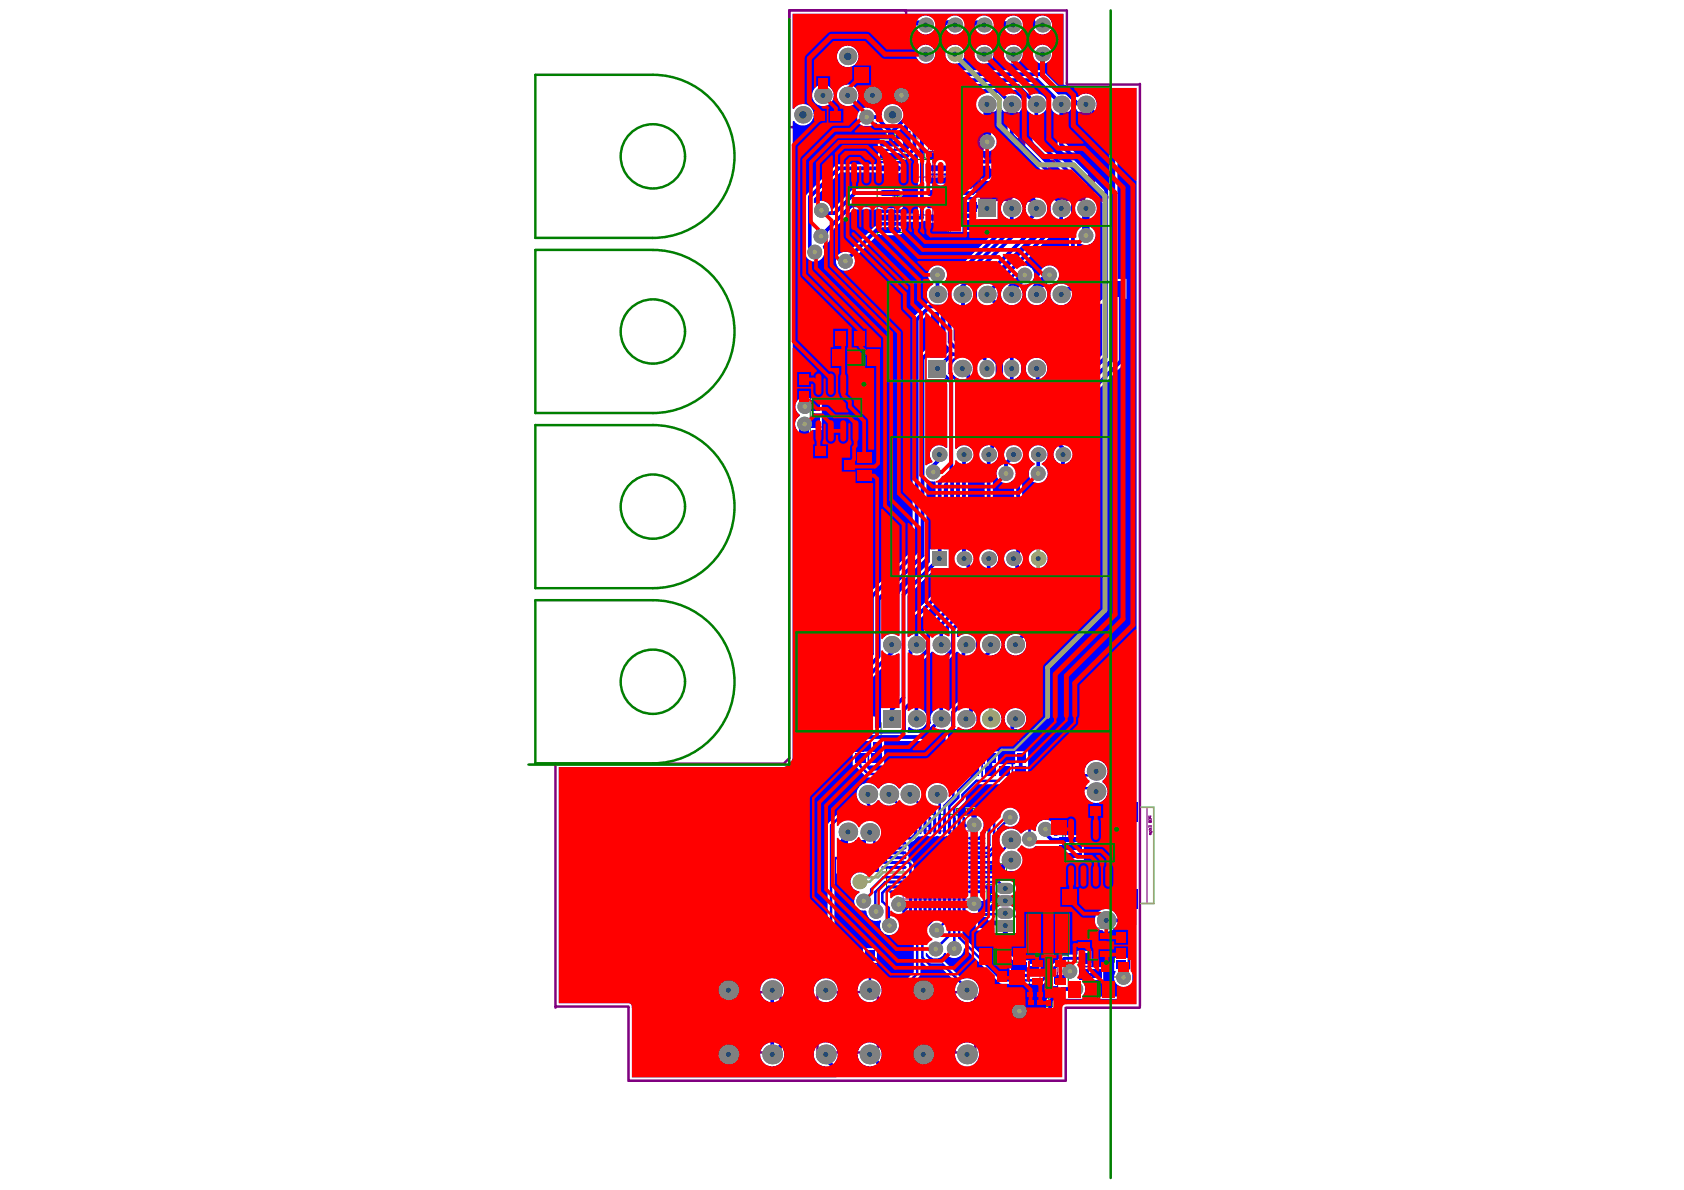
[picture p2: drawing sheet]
<svg xmlns="http://www.w3.org/2000/svg" width="297mm" height="210mm" viewBox="0 0 297 210" stroke-linecap="round" stroke-linejoin="round" font-family="sans-serif">
<g fill="none" stroke="#008000" stroke-width=".18">
<path d="M149.3 28.1h18v12.9h-18zM154.7 24h12.9v18h-12.9v-18.7h3.1v1.2h-3.1M155.8 23.9h1M156.3 23.4v1M157.4 34.6h1.7M158.3 33.7v1.7M160.3 33h1.7M161.2 32.1v1.7M163.1 26.7h3.1v1.2h-3.1zM164.1 27.3h1.1M164.7 26.8v1M142.9 65.5h9.5v12.8h-9.5z"/>
<path d="M146.8 71.9h1.7M147.6 71v1.7M184.7 136.3h1.2v3.1h-1.2zM184.8 137.9h1M185.3 137.4v1M156.4 143.7h17.8v17.8h-17.8zM164.5 152.6h1.7M165.3 151.7v1.7M168.7 142.6h3.1v1.2h-3.1zM169.8 143.2h1M170.3 142.7v1M174.1 156h1.2v3.1h-1.2z"/>
<path d="M174.2 157.6h1M174.4 152.4h3.1v1.2h-3.1zM174.7 157.1v1M175.4 153h1.1M176 152.5v1M187.5 144h9.4v12.8h-9.4zM191.3 150.4h1.8M192.2 149.5v1.8M158.7 161.3h3.1v1.2h-3.1zM159.7 161.9h1.1M160.3 161.4v1.1M181.1 174.9h3v1.2h-3z"/>
<path d="M181.1 176.3h3.1v1.2h-3.1zM181.6 168.5h6.8v6.2h-6.8zM182.1 175.5h1M182.1 176.9h1.1M182.6 174.9v1.1M182.6 176.4v1M184.1 171.6h1.8M184.4 174.5h1.2v3.1h-1.2zM184.5 176h1M185 170.7v1.7M185 175.5v1M189.9 163.7h6.7v6h-6.7z"/>
<path d="M192.3 166.7h1.8M193.2 165.8v1.8"/>
</g>
<g fill="none" stroke="#800080" stroke-width=".18">
<path d="M149.8 31.2h17v6.7h-17zM155.3 23.4h1.9v1h-1.9zM157.8 24.5h6.7v17h-6.7zM163.7 26.8h1.9v1h-1.9zM143.3 68.5h8.6v6.8h-8.6zM184.8 136.9h1v1.9h-1zM159.3 146.6h12v12h-12zM169.3 142.7h1.9v1h-1.9zM174.2 156.6h1v1.9h-1zM175 152.5h1.9v1h-1.9zM187.9 147h8.6v6.8h-8.6zM202.3 142.4v17"/>
<path d="M202.6 144.8h.5v.2l-.4 .1zM202.6 146v-.3h.5v.3M202.6 146.4h.5v-.2l-.2-.1-.1 .3M202.7 144.7v-.3h.4l-.1 .3M202.9 144.8h.1M202.9 144.8v.2M202.9 145.7v.1M202.9 143.9v.3h-.3v-.3h.5M202.9 147v.2h-.1l.1-.2h.2v.2M203.2 146.7l-.1 .1h-.3v-.2l.2-.1 .1 .3M159.3 161.4h1.9v1.1h-1.9zM181.7 174.9h1.8v1.1h-1.8z"/>
<path d="M181.7 176.4h1.9v1h-1.9zM183.5 168.9h3v5.3h-3zM184.5 175.1h1v1.9h-1zM192 164.1h2.4v5.2h-2.4z"/>
<circle cx="151.3" cy="36.4" r=".86"/>
<circle cx="163" cy="26" r=".86"/>
<circle cx="150.4" cy="70" r=".86"/>
<circle cx="160.8" cy="157" r=".86"/>
<circle cx="194.9" cy="148.5" r=".86"/>
</g>
<g fill="none" stroke="#800080" stroke-width="1.4">
<path d="M172.7 28.8l-.4 4.6M173.3 21.6l-.4 4.6M173.5 34.8h4.5M174.1 27.6h4.5M174.9 20.4h4.3M179.9 29l-.4 4.6M180.5 21.7l-.4 4.7M185.5 28.8l-.4 4.6M186.2 21.6l-.4 4.6M186.4 34.8h4.5M187 27.6h4.5M187.8 20.4h4.3"/>
<path d="M192.7 29l-.4 4.6M193.4 21.7l-.4 4.7"/>
</g>
<path d="M159.8 1.8v20.6h-20.6M188.1 1.8h-48.9v131.9l-.9 1h-40.3v43M188.2 1.8v12.9M188.2 14.9h12.9M201.1 14.8v162.7M98 177.5h12.9M110.9 177.7v12.9h77.1v-12.9M127 175h10.7v10.6h-10.7zM144.2 175h10.6v10.6h-10.6zM161.4 175h10.6v10.6h-10.6zM188.2 177.7h12.9" fill="none" stroke="#800080" stroke-width=".44"/>
<g fill="none" stroke="#800080" stroke-width="1.3">
<circle cx="181.7" cy="34.8" r=".22"/>
<circle cx="194.6" cy="34.8" r=".22"/>
</g>
<g fill="#a6968d">
<circle cx="198.2" cy="172.4" r=".44"/>
<circle cx="188.7" cy="171.3" r=".44"/>
<circle cx="189.8" cy="174.5" r=".44"/>
<circle cx="184.4" cy="146.3" r=".44"/>
<circle cx="191.5" cy="41.5" r=".44"/>
<circle cx="183.1" cy="83.5" r=".44"/>
<circle cx="177.4" cy="83.5" r=".44"/>
<circle cx="164.6" cy="83.3" r=".44"/>
<circle cx="180.8" cy="48.5" r=".44"/>
<circle cx="185.1" cy="48.5" r=".44"/>
<circle cx="165.4" cy="48.5" r=".44"/>
<circle cx="144.9" cy="37.1" r=".44"/>
<circle cx="159" cy="16.8" r=".44"/>
<circle cx="152.9" cy="20.7" r=".44"/>
<circle cx="149.1" cy="46.1" r=".44"/>
<circle cx="144.8" cy="41.7" r=".44"/>
<circle cx="141.9" cy="74.8" r=".44"/>
<circle cx="142" cy="71.7" r=".44"/>
<circle cx="143.7" cy="44.5" r=".44"/>
<circle cx="158.5" cy="159.5" r=".44"/>
<circle cx="171.8" cy="159.4" r=".44"/>
<circle cx="171.8" cy="145.5" r=".44"/>
<circle cx="168.3" cy="167.3" r=".44"/>
<circle cx="165.1" cy="167.4" r=".44"/>
<circle cx="165.2" cy="164.1" r=".44"/>
<circle cx="181.6" cy="148" r=".44"/>
<circle cx="178.2" cy="144.2" r=".44"/>
<circle cx="151.7" cy="155.5" r=".44"/>
<circle cx="152.4" cy="158.9" r=".44"/>
<circle cx="154.5" cy="160.8" r=".44"/>
<circle cx="156.9" cy="163.3" r=".44"/>
<circle cx="179.8" cy="178.4" r=".44"/>
<circle cx="174.1" cy="25" r=".44"/>
</g>
<g fill="none" stroke="#c0c073" stroke-width=".34">
<path d="M159.6 24.4h3.1v17.1h-3.1zM151.7 127.5h-.8v2.8M154.6 127.5h.8v2.8M166.5 129.4h-.8v2.8M169.4 129.4h.8v2.8M171.8 129.4h-.8v2.8M174.7 129.4h.8v2.8M177.1 129.4h-.8v2.8M180 129.4h.8v2.8M160.6 147.9h9.4v9.4h-9.4zM187 145.6v1.4M187 154.7v1.4"/>
<path d="M191.8 142.4h3.8M191.8 159.4h3.8M201.3 142.4h2.2v17h-2.2M183.9 170.6h2.8v.7M186.7 174.3v.7h-2.8M194.9 167.9h2.8v.7M197.7 171.6v.7h-2.8"/>
</g>
<g fill="none" stroke="#c0c073" stroke-width=".43">
<circle cx="165.3" cy="23.9" r=".21"/>
<circle cx="156.5" cy="131.8" r=".21"/>
<circle cx="171.3" cy="133.7" r=".21"/>
<circle cx="176.6" cy="133.7" r=".21"/>
<circle cx="181.9" cy="133.7" r=".21"/>
<circle cx="158.4" cy="158.5" r=".21"/>
<circle cx="185.9" cy="148.1" r=".21"/>
<circle cx="182.4" cy="176.1" r=".21"/>
<circle cx="193.4" cy="173.4" r=".21"/>
</g>
<circle cx="162.3" cy="155.6" r=".52" fill="none" stroke="#c0c073" stroke-width="1"/>
<g fill="#00f">
<path d="M168.7 115l.2-.1 .3 .3v8.3l-1.7 1.8h-.2l-.6-.3v-8.1z"/>
<path d="M168.6 85.1l.5-.5 .2 .1v12.3l-.4 .4-.3-.1z"/>
<path d="M172.9 81.3h.2l.6 .4v13.4l-2.2 2.3h-.3l-.5-.4v-12.5l2-2 .2-.5z"/>
<path d="M176.1 34.8h1.5v.3a1.89 1.89 0 0 0-1.1 1.6 1.89 1.89 0 0 0 1.1 1.8v.2l-.2 .3h-4.7v-.3h3.3z"/>
<path d="M164.3 115l.3-.1a1.71 1.71 0 0 0 1.2 .7v.2l-.4 .6-.1 .2v8.4a1.86 1.86 0 0 0-1 2.5l-1.8 1.8h-2.4l-.1-.2 .2-.8 .2-.1a1.9 1.9 0 0 0 2.9-.4 1.9 1.9 0 0 0-.9-2.8v-8.1z"/>
<path d="M167.3 64.1l.9-.9h.4l.1 .2a1.9 1.9 0 0 0-.8 2.2 1.9 1.9 0 0 0 2 1.3l.2 .1 .1 4.5 1.3 1.4v6.1l-.2 .1a1.64 1.64 0 0 0-2.6 .1l-.2-.1v-11.7l-.2-.5-1-1z"/>
<path d="M165.9 54.8h.9v5.5l.2 .5 .7 .8v.2l-1.4 1.3h-2.2l-.1-.2 1.5-1.5 .1-3.2h.3z"/>
<path d="M162.4 56.7l1.2-1.2h.2v2.7h.4v2.6l-1.6 1.5h-.2z"/>
<path d="M166.5 85.4l.5-.5 .2 .1v11.9h-.7z"/>
<path d="M163.5 66.9h2.8l.8 .8v11.3h-.2a1.67 1.67 0 0 0-2.4 0 1.67 1.67 0 0 0-.1 2.3 .98 .98 0 0 1-1 .5z"/>
<path d="M178.7 142.3h1.1l1.2 1.2v2.9l-.8 .6h-.2a1.98 1.98 0 0 0-3-.4l-.2-.2 .7-.7a1.69 1.69 0 0 0 2.3-1 1.69 1.69 0 0 0-1.2-2.2z"/>
<path d="M172.9 73.3h.4v1.6h1v3.6a1.54 1.54 0 0 0-1.2 .6l-.2-.1z"/>
<path d="M189.1 18.6l.2-.1 .4 .4a1.91 1.91 0 0 0 2.6 1.2l3.4 3.4v9.2l-.2 .1-7.6-7.6v-5a1.8 1.8 0 0 0 1.2-1.6z"/>
<path d="M190 42.6l.2-.1a1.68 1.68 0 0 0 1.8 .7 1.68 1.68 0 0 0 1.2-1.6h.3v7.6h-1.9v1h-1.6z"/>
<path d="M168.6 99.8l.3-.1 .3 .3 .9 .3v3.3l-6.9 6.9-.2 .5v1.1l-.2 .1-.4-.2v-2.9l6-6.1 .2-.5z"/>
<path d="M160.1 105.1l4.9-4.9h2.2v2l-6.2 6.3-.1 3.5-.6 .4-.2-.1z"/>
<path d="M181.5 99.6l.3-.1 .6 .5v13.4l-8.2 8.2-.2 .5v2.9l-.5 .4-.2-.1v-8l1.6-1.7a1.9 1.9 0 0 0 1.6-2.7 1.9 1.9 0 0 0-3-.6l-.3-.2 6.7-6.7 .2 .1v5.9l-.5 .5a1.91 1.91 0 0 0-2.4 1.8 1.91 1.91 0 0 0 2.4 1.9 1.91 1.91 0 0 0 1.2-2.8l.5-.6 .2-.5z"/>
<path d="M154.8 141.2h.3a1.98 1.98 0 0 0 2.5 .7l2.4 2.3v2.8l-.2 .2h-2.7l-.2-.1v-2.3l-2.7-2.7v-.3z"/>
<path d="M157.9 115.5l.5-.3 .3 .1v7.5l-2.1 2.1h-1.2v3.5h-1.1v-2h-.4v-6.9z"/>
<path d="M188.2 81.7l.7-.6h.2v2l-6.6 6.8-.1 7.1-.6 .6-.3-.1v-7.1l6.5-6.5 .2-.5z"/>
<path d="M179.3 74.9h.8v1.3a1.33 1.33 0 0 0 1 1h3.5l1.7 1.7a1.73 1.73 0 0 0 .5 2.8v1.4l-6.3 6.3-.2-.1v-6.5l1-1.1 .2-.5 .3-.1 .6 .6v.3a1.69 1.69 0 0 0-.6 2.6 1.69 1.69 0 0 0 2.7 0 1.69 1.69 0 0 0-.7-2.6v-.3a1.66 1.66 0 0 0 .6-2.6 1.66 1.66 0 0 0-2.6 .1h-.3l-.2-.4-2-2z"/>
<path d="M168.2 53.4l.2-.1 .7 .4v1.1h-.3v3.4h2.1v-3.4h-.3v-1.2l.5-.3h.2l.1 1.4 2.6 2.7v4.3l.1 .7-.2 .1-2.1-2h-3.2l-.4-.5z"/>
<path d="M177.2 15.8h2.1l1.8 1.9a1.86 1.86 0 0 0 1 2.5l.1 4.7 9.6 9.8-.1 .2a1.81 1.81 0 0 0-1.5 .5h-.2v-.8l-.2-.5-10.6-10.6v-3.3a1.9 1.9 0 0 0 1-2.5 1.9 1.9 0 0 0-2.5-1l-.6-.7z"/>
<path d="M173.8 49.8l9.8-9.8 .7-.2 1.2-1.2 .2-.3 .2-.1 .4 .3v.1l-11.5 11.6-.9-.2z"/>
<path d="M178.3 33.8h1.6l1.6 1.6a1.87 1.87 0 0 0-.2 2.5l-12.1 12.2-.8 .4h-.2v-.3l10.8-10.8 .1-.2 .1-.7a1.9 1.9 0 0 0 1.1-2.1 1.9 1.9 0 0 0-1.8-1.6l-.2-.2z"/>
<path d="M164.6 21.3h2.2v-2.2l.1-.1 .2 .1v2.2h2.5v-2.7h-.5v-.2l1.1-1.1 .2 .1v1.2h-.5v2.7h2.4v-1.7l.3-.1 .5 .5v3.7a1.69 1.69 0 0 0-.2 2.5 1.69 1.69 0 0 0 2.5 0 1.69 1.69 0 0 0-.2-2.5v-3.7a1.88 1.88 0 0 0 .1-3l.1-.2h.4l.9 .9a1.86 1.86 0 0 0 1 2.5v3.6l.2 .5 10.6 10.6v.2l-.2 .1-.6-.3h-.5l-7-6.9v-.7h-2.6v2.4h2.4l.5 .5-.1 .3h-4.6a1.5 1.5 0 0 0-1.1 1h-2.3v.9l-.4 .2-.7 .7h-4.1l-.5-.2h-2.8l-.4 .2-.2-.1v-.4l.2-.1 .4 .1h2.8l.5-.2 2.8-.1 3.3-3.3h1.4v.5h2.6v-2.4h-2.6v.5h-1.7l-.5 .2-3.1 3.2h-2.2l-.5-.2h-2.8l-.4 .1-.2-.1v-.4l.2-.1 .4 .1h2.8l.5-.2 1.4-.1 3-2.9 .2-.5v-2.7h.5v-2.6h-2.4v2.6h.5v2.5l-1.2 1.2-.2-.2 .1-3.5h.5v-2.6h-2.5v2.6h.5v.6h-.2a1.2 1.2 0 0 0-1.4-.4v-.2h.8v-2.6h-2.2z"/>
<path d="M187.9 38.5l.4-.2 .2 .1v11.8h-.3a2.02 2.02 0 0 0-2.9 1.7 1.91 1.91 0 0 0 1.9 1.9 1.91 1.91 0 0 0 1.9-2l.1-.2h2.4v1.1h1.2l.1 .2-4.4 4.3h-6.1l-.5 .2-3.9 3.9-.3 .5v1.5l-.2 .1h-.3l-.4-.5v-9l-.2-.5-.8-.7a1.75 1.75 0 0 0 0-1.6l3.1-3.1 .1 .1 .1 .5-1.6 1.7a1.92 1.92 0 0 0-.7 2.6 1.92 1.92 0 0 0 2.6 .6 1.92 1.92 0 0 0 .6-2.6l.7-.7h.5l.6-.4 .2 .2-.2 .2a1.93 1.93 0 0 0-.7 2.7 1.93 1.93 0 0 0 2.7 .6 1.93 1.93 0 0 0 .6-2.7l.7-.6a1.69 1.69 0 0 0 1.7-1.7 1.69 1.69 0 0 0-1.7-1.7 1.69 1.69 0 0 0-1.7 1.7l-1.3 1.3h-.1a1.75 1.75 0 0 0 .2-2.1 1.75 1.75 0 0 0-1.8-.8l-.2-.2 7.5-7.4z"/>
<path d="M169.8 161.6l.2-.1 .6 .4h1.5v2.2h2.5v-.5h.8v1h1.1l.1 4.4 1.5 1.5v1h1.5l.5 .3h1.1v.5h-4.2l-7.2-7.2z"/>
<path d="M175.7 74.9h2.2v2.4l.9 1-.1 .2a1.65 1.65 0 0 0-1.4 2.4 1.06 1.06 0 0 0-.6 1.1 1.69 1.69 0 0 0-.6 2.5 1.69 1.69 0 0 0 2.6 .2l.2 .1v12l-.1 .1a1.67 1.67 0 0 0-1.7 1.6 1.67 1.67 0 0 0 1.6 1.7v4.4l-6.7 6.8-.3 .7-.2 .1a1.87 1.87 0 0 0-2.5 .2l-.2-.1v-1.1l6.3-6.3v-4.9a1.66 1.66 0 0 0 .9-1.9 1.66 1.66 0 0 0-1.8-1.2l-.1-.2 .8-.8 .2-.5v-13.7a1.64 1.64 0 0 0 .6-2.5z"/>
<path d="M172.8 99.6l.2-.1 .7 .5v4.3l-6.1 6.1-.2 .5v1.2l-.2 .1-.5-.2v-1.5l6.1-6.1z"/>
<path d="M163.4 84.7l.2-.1a1.52 1.52 0 0 0 1.3 .3l.1 .2v11.8h-1v2.3l-5.3 5.4v7.5l-.3 .1a1.87 1.87 0 0 0-2.5 .2h-.2v-6.4l7.7-7.8z"/>
<path d="M179.2 62.1l3.5-3.5h6.4l5.1-5.1 .2 .1v9l-8.1 8.1h-1.5v-1.8h-1.1v-2.2a1.91 1.91 0 0 0 .5-3 1.91 1.91 0 0 0-3 .3 1.91 1.91 0 0 0 1.1 2.9v2h-1v.7h-1v-1.8h-1.1v-1.1a2.02 2.02 0 0 0 0-3.4z"/>
<path d="M180.5 14.8h2.1l2.8 2.9a1.86 1.86 0 0 0 1.1 2.5v5.6l7.9 7.9v1.3l-.2 .1-10.7-10.7v-4.2a1.9 1.9 0 0 0 1.1-2.5 1.9 1.9 0 0 0-2.5-1l-1.6-1.7z"/>
<path d="M139.8 2.4h47.8v12.5l.2 .5v.2h-.7l-3.1-3-.5-.2h-13.6l-.5 .2-5.7 5.6-.2-.1v-.9h-3.3v2.4l-.7 .5-.2-.1a1.9 1.9 0 0 0-2.1-1.7 1.9 1.9 0 0 0-1.7 2l-.2 .1-.5-.4h-.4l-.1-.2a1.69 1.69 0 0 0-2.5-.5 1.69 1.69 0 0 0-.1 2.6 1.69 1.69 0 0 0 2.5-.2l.3-.1 1.8 1.8v1h-.6a.9 .9 0 0 0-.9 .9 .9 .9 0 0 0 .9 .9h3.1a.94 .94 0 0 0 .4-1.3 .94 .94 0 0 0-1.2-.5v-.8l2-1.9h.2v1.4h.4v2.8l-.9 .9h-.7l-.6-.2-3.1 .1a.9 .9 0 0 0-.5 1 .9 .9 0 0 0 .9 .7h2.7l.6-.2h1.3l1.4-1.4 .2 .1v10.8h-2.9l-.6-.2-3.1 .1a.9 .9 0 0 0-.5 1 .9 .9 0 0 0 .9 .7h2.7l.6-.2h3.6l.5-.2 .8 .4h3l.2 .1v1.5h2.7v-2.5h-1.6l-.5-.5v-.2h2.1v-2.5h-2.7l-.2 .2-3-.1-.4 .1-.2-.1v-.4l.2-.1 .4 .2h2.8l.5-.2h4.4l.6-.4 .2 .1v.3l-.2 .1v.3h-2.2v2.5h2.2v.7h-2.2v2.5h2.7v-.5h3l.1 .2-8.7 8.7-.2-.1a1.69 1.69 0 0 0-.8-2.3 1.69 1.69 0 0 0-2.3 .8 1.69 1.69 0 0 0 .8 2.3v.2l-.2 .1a1.89 1.89 0 0 0-.5 2.8l-.1 .3-.3 .2-2.3 2.3-.2 .5v40.6l-7.9 7.9v10.2l-3 3-.2 .5v10.8a2.34 2.34 0 0 0 1.5 1.3h2.3v1.9h-.4v2.4h2.7v-4.3h7.1l2.2-2.2 .7 .2 .6-.1 .2 .1v1.9h2.3v-2.1l.2-.1a1.85 1.85 0 0 0 2.3-.2l.2 .1 .1 .7 .2 .3v1.3h2.3v-1.8l.3-.1a1.9 1.9 0 0 0 1.9-1.5 1.9 1.9 0 0 0-1.1-2.2v-2.6l8.3-8.4v-14h.2a1.66 1.66 0 0 0-.2-3v-6.6l6.5-6.5 .3-.5-.1-4.9-4.1-4.1 .1-.2h1.5l.5-.2 9.7-9.7 .2-.5v-11.1h.3v-3.5h-1.6v-26l-.2-.5-3.6-3.6a1.9 1.9 0 0 0-.7-2.3 1.9 1.9 0 0 0-2.5 .3h-.2l-1.4-1.4v-.2h12v147.7l-.2 .1-1.7-1.6-1.6-.1-.1-.3a2.02 2.02 0 0 0-3.1-.5 2.02 2.02 0 0 0 .2 3.2 2.02 2.02 0 0 0 3-.9h1l1.3 1.3v6.5l-.2 .1-.2-.1v-1.9h-2.4v2.2h.2l.1 .2-.1 .2a1.69 1.69 0 0 0 .3 2.1 1.69 1.69 0 0 0 2.1 .1l.2 .1v.7l-1.2 1.2h-7l-.1-.2 .2-.3a1.65 1.65 0 0 0-.1-1.8l.1-.2h1.3v-.4h2.1v-2.3h-4.2l.1-.3h2v-2.6h-2.4v.7h-2.6l-3.7 3.6h-.2v-2h-2v-.6h-2.4l-1.1-1.1v-3.7h1.1v-2.7l-.1-.2 .1-.3a1.36 1.36 0 0 0-1.3-1.7 2.04 2.04 0 0 0-2.3 .7l-.1 .3h-.9v-.9l.5-.5h.4v-1.6l.2-.1a1.3 1.3 0 0 0 1.1 .5 2.04 2.04 0 0 0 2.2-.7 1.38 1.38 0 0 0-.5-1.9l.1-.2h1.3l.4-.2 2.3-2.2 .2-.5v-.6l.3-.3h3.4v.2h4.7v-4.4l-5.3 .1v-.3a1.69 1.69 0 0 0-1.1-2.5 1.69 1.69 0 0 0-2.1 1.9l-.2 .1-.3-.2v-3.2l-.2-.4-1.7-1.6-3-.1-.1-.2 1.6-1.6h5.7v.3h1.5v.6h2.7v-4.7h-2.7v.6h-1.5v2h-6l-.4 .2-4.1 4.2-.1 3.6-.3 .1-.1-.3a1.68 1.68 0 0 0-.9-1.9 1.15 1.15 0 0 0-.6-1.1v-.5h-1.7v1.2l-.3 .1a.64 .64 0 0 0-.6 .6v2.9a.64 .64 0 0 0 .8 .3l.3 .8-.2 .4 .2 .4-.2 .5 .2 .4-.2 .4 .2 .5-.2 .4 .2 .4-.2 .4 .2 .5-.2 .4 .2 .4-.2 .5 .2 .4-.2 .4 .2 .5-.1 .1a.64 .64 0 0 0 .6 .9h4.3l.3 1.2-.2 .2h-1l-.4-.8-.4-.1h-2.6a.64 .64 0 0 0-.6 .8l-.8 .3-.4-.2-.4 .2-.5-.2-.4 .2-.4-.2-.5 .2-.4-.2-.4 .2-.5-.2-.4 .2-.2-.2a.64 .64 0 0 0-.9 .6v2.6l-.2 .3-.2-.1v-3a.64 .64 0 0 0-1.1-.2 .64 .64 0 0 0-.7-.1 .64 .64 0 0 0-.3 .5v4.1l-.6 .7a.59 .59 0 0 0 .1 .9v7.6l-7.7 7.7h-10.8a.68 .68 0 0 0-.8 .1l-4.8 4.8-.2-.1v-7.3l.4-.2a2.13 2.13 0 0 0 .5-3.3 2.13 2.13 0 0 0-3.3 .3 2.13 2.13 0 0 0 1 3.2v7.3l-.4 .1a2.13 2.13 0 0 0-.8 2.9 2.13 2.13 0 0 0 2.9 .9 2.13 2.13 0 0 0 .9-2.8l4.7-4.7h11.1l8.3-8.2 .2-.4v-2.1l.2-.1 1.1 1.1h2.4l2.7 2.8a2.12 2.12 0 0 0 1.2 3.2 2.12 2.12 0 0 0 2.7-2.2 2.12 2.12 0 0 0-3-1.8l-3.2-3.1-2.3-.1-.9-.9v-.5h.2l.1 .1a1.68 1.68 0 0 0 1.5 .9 1.68 1.68 0 0 0 1.5-1l.3 .1a1.69 1.69 0 0 0 1.8 .8 1.69 1.69 0 0 0 1.3-1.6l.2-.2 6.3 6.3 7.3 .1 .5-.2 1-1.1 .2 .1v1.5h1.1l.1 .3-2.1 2.2-.1 10-1.3 1.3h-11.1l-.1-.2a2.13 2.13 0 0 0 .1-3 2.13 2.13 0 0 0-3.1 0 2.13 2.13 0 0 0 .1 3l-.1 .2h-12.8l-.9-.8 .1-.4a2.13 2.13 0 0 0-1.9-2.7 2.13 2.13 0 0 0-2.2 2.6 2.13 2.13 0 0 0 3 1.5l.8 .8-.1 .2h-6.3l-1.5-1.5a2.13 2.13 0 0 0-.6-3.3 2.13 2.13 0 0 0-3 1.5 2.13 2.13 0 0 0 2.3 2.5l1.8 1.7-.1 .2h-36.1v-12.5a.6 .6 0 0 0-.6-.6h-12.3v-41.6h39.7l.4-.2 .9-.9 .2-.5v-112.3l.2-.1a1.91 1.91 0 0 0 2.9 .4 1.91 1.91 0 0 0 0-2.9 1.91 1.91 0 0 0-2.9 .4l-.2-.1zM159.5 2.7v2.6h2.3a1.73 1.73 0 0 0 3 0h2.2a1.78 1.78 0 0 0 3 0h2.1a1.67 1.67 0 0 0 2.9 .1l2.3-.1a1.68 1.68 0 0 0 2.8 0h2.4a1.69 1.69 0 0 0 2.3 .5 1.69 1.69 0 0 0 .5-2.3 1.69 1.69 0 0 0-2.3-.5l-.2-.1v-.2h-2.4v.7l-.3 .1a1.67 1.67 0 0 0-2.3-.5l-.2-.1v-.2h-2.4v.7h-.3a1.65 1.65 0 0 0-2.3-.4l-.2-.1v-.2h-2.4v.6l-.3 .1a1.65 1.65 0 0 0-2.3-.3l-.2-.2v-.2h-2.4v.5l-.3 .1a1.65 1.65 0 0 0-2.3-.2l-.2-.1v-.3zM182.2 9.6a1.7 1.7 0 0 0 3.4 0 1.7 1.7 0 0 0-3.4 0zM177 9.6a1.7 1.7 0 0 0 3.4 0 1.7 1.7 0 0 0-3.4 0zM171.9 9.6a1.7 1.7 0 0 0 3.4 0 1.7 1.7 0 0 0-3.4 0zM166.7 9.6a1.7 1.7 0 0 0 3.4 0 1.7 1.7 0 0 0-3.4 0zM161.6 9.6a1.7 1.7 0 0 0 3.4 0 1.7 1.7 0 0 0-3.4 0zM147.6 10a1.91 1.91 0 0 0 3.8 0 1.91 1.91 0 0 0-3.8 0zM147.6 16.8a1.91 1.91 0 0 0 3.8 0 1.91 1.91 0 0 0-3.8 0zM143.2 16.8a1.95 1.95 0 0 0 3.9 0 1.95 1.95 0 0 0-3.9 0zM142.3 34.2l-.2 .5 .1 9.1a1.68 1.68 0 0 0 1.7 2.4 1.68 1.68 0 0 0 1.2-2.7l.1-.2a1.8 1.8 0 0 0 1.2-2.3l4.1-4.1h4.6l.6 .2h2.7a.9 .9 0 0 0 .9-.9 .9 .9 0 0 0-.9-.9h-2.7l-.6 .2h-4.5l-.1-.2 .6-.5h4l.6 .2h2.7a.9 .9 0 0 0 .9-.9 .9 .9 0 0 0-.9-1h-2.7l-.6 .2-4.6 .1-3.6 3.5h-.3a1.67 1.67 0 0 0-2.8-1.1l-.2-.1v-.7l4.6-4.6h6.9l.6 .2h2.7a.9 .9 0 0 0 .9-.9 .9 .9 0 0 0-.9-.9h-2.7l-.6 .2h-7.5zM147.9 44.9a1.69 1.69 0 0 0 .8 2.8 1.69 1.69 0 0 0 2-2.2l4.2-4.2 .8 .2h2.7a.9 .9 0 0 0 .9-.9 .9 .9 0 0 0-.9-.9h-2.7l-.6 .2h-.7l-4.7 4.6a1.63 1.63 0 0 0-1.8 .4zM140.8 70.5a1.79 1.79 0 0 0 .3 2.7l-.1 .1a1.69 1.69 0 0 0-.4 2.5v1.1h2.4v-.8l.3-.3h1.6v-2.6h-1.6l-.1-.2 1.7-.1v-2.6h-2a1.68 1.68 0 0 0-2.1 .2zM177.8 125.4a1.88 1.88 0 0 0-.1 2.6l-.3 .2v2.4h2.3v-2a1.91 1.91 0 0 0 1-2.8 1.91 1.91 0 0 0-2.9-.4zM150.4 132.6v2.4h.7l.2 .5 1.6 1.6h7.9l1.6 1.6v.2l-.3 .1a2.09 2.09 0 0 0-3.4 .1h-.1a2.19 2.19 0 0 0-3.6 0h-.1a2.06 2.06 0 0 0-3.4-.3 2.06 2.06 0 0 0 1 3.3l1.3 1.3-.1 .2-6 .1-1.7 1.7v18.2l.2 .4 4.9 5 .4 .2h.7v.7h2.5v-2.7h-2.5v.8h-.4l-4.6-4.6 .1-12.3h.9v.5h-.7v2.5h2.6v-2.2h2.9v2.2l-.2 .1a1.76 1.76 0 0 0-2-.1 1.76 1.76 0 0 0-.7 1.9 1.66 1.66 0 0 0 1.5 1.2v.2a1.68 1.68 0 0 0-.9 2.1 1.68 1.68 0 0 0 1.9 1.1l.2 .2a1.73 1.73 0 0 0 2.5 1.5l.1 .2a1.69 1.69 0 0 0 1.2 2.4 1.69 1.69 0 0 0 1.9-1.9l.2-.3h1.6v-1.1l.2-.2a.62 .62 0 0 0 .7-.6v-8.3l-.2-.4-.7-.6-.2-.6a.62 .62 0 0 0 0-.9 .62 .62 0 0 0 0-.9l.4-.6h.3a1.84 1.84 0 0 0 1.1-1l.4 .1 .4-.2a.62 .62 0 0 0 .9 0 .62 .62 0 0 0 .9 0 .62 .62 0 0 0 .8 0 .62 .62 0 0 0 .9 0 .62 .62 0 0 0 .8 0 .62 .62 0 0 0 .9 0 .64 .64 0 0 0 .7 .1 .64 .64 0 0 0 .4-.6l-.1-4.2 1.4-1.4 .1-.9 2.1-2.1h3.6l.4-.1 1-1h.9v-2.4h-2.4v-2.3h-2.3v2.3h-.3v2.3h-.3v-2.3h-2.4v-2.3h-2.3v2.3h-.4v2.4h2.1l.1 .2-1.3 1.4h-.2l-1.4-1.4 .1-.2h.3v-2.4h-2.6v2.4h.7a.89 .89 0 0 0 .5 .9l-.1 .2a1.96 1.96 0 0 0-2.4 .5l-.2-.1-.2-.7-2.1-2-7.9-.1-.7-.7 .1-.2h.2v-2.4zM179.1 132.5v2.3h-.4v2.4h2.7v-4.7zM188.9 135.5v4.7h2.5a2.01 2.01 0 0 0 3.1 1.1 2.01 2.01 0 0 0 0-3.3v-.3a2.02 2.02 0 0 0 0-3.3 2.02 2.02 0 0 0-3.1 1.1zM152.2 170.2v2.6a2.19 2.19 0 0 0-.9 2.4 2.19 2.19 0 0 0 2.1 1.6 2.12 2.12 0 0 0 2-1.4 2.12 2.12 0 0 0-.7-2.4v-2.8zM143.5 174.7a2.15 2.15 0 0 0 4.3 0 2.15 2.15 0 0 0-4.3 0z"/>
</g>
<g fill="none" stroke="#00f" stroke-width=".44">
<path d="M174.7 61.7v1.2l1.1 1.2v2.4l-.5 .5M151.7 133.8v1.3l1.4 1.4h8l1.9 1.9v2.8l1.9 1.9v2.5M166.4 136v1.4l1.8 1.8v1.3l-1.6 1.6v3.5M171.4 137.1h.1M171.8 136v.7l-2.8 2.7v1.3l-1.5 1.5v3.4M177.1 136v.7l-1 1h-3.9l-2.4 2.5v.8l-1.5 1.5v3.1M185.3 137h2M185.3 138.7h-6.8l-4 4v6.4l-.5 .5h-1.7M187.3 136.8v2.2M190.3 139h2.4l.6 .6M193.3 136.1l-.7 .7h-2.3M148.3 149.2l.5 .5v3.1"/>
<path d="M148.6 146.8v2.7M148.8 151.3h9.6M152.8 150.4h5.6M153.1 140.1v1.8l3.2 3.2v3.2l.4 .4h1.7M153.4 147l.8 .9v2M154.2 152.8l.7-.7h5.4l.3 .4v7M155.7 153h2.7M156.8 140.1l3.8 3.9v1.6M158.4 155.6h-2.2l-1.8 1.7v3.3l.1 .2M158.4 156.4h-1.7l-1.1 1.1v1.5l1.2 1.1v3l.1 .2M158.4 154.7h-2.6l-2.1 2.2v.7l-1.3 1.3M158.4 149.6h-1.9l-.8-.9v-2.8l-1.7-1.7h-6l-1.4 1.4v18l4.9 5h1.9"/>
<path d="M158.4 157.3h2.2M158.5 159.5h2.1M160.5 140.1l1.8 1.8v3.7M160.6 159.5l-1.2 1.2v1.2M161.4 145.6v1.6l-.6 .7h-2.4M162.3 159.5v3.1l-.8 .8M163.2 159.5v2.3l-.2 .2M163.2 145.6h.8M164.9 159.5v1.5l-3.1 3.1v7.7l-8.1 8h-11.3M165.3 140.1l.4 .4v5.1M165.7 159.5v1.6l-3 3v4.8l1.3 1.2h2.3l4.3 4.3M166.6 159.5v3.2l-1.4 1.4"/>
<path d="M167.5 159.5v5.5l-2.4 2.4M168.3 159.5v7.8M169.2 159.5v5.9l7.5 7.5h7.1M170 159.5v1.2l.6 .6h6.7M170 145.6h1.7M172.3 157.3l-.5 .4v1.7M172.3 155.6h3.9l1.1 1.1M173.7 146.8l-1 1.1h-.4M174.7 158.4v.1M175.1 153h-2.8M178.2 144.2l-2.1 2.1v3.2l-1.6 1.6h-2.1l-.1 .2M178.3 148.1v.4l-2.2 2.2v.4l-1 1h-2.8"/>
<path d="M181.6 148v-4.8l-1.5-1.5h-2.8l-1.9 1.9v5.7l-1.2 1.1h-1.9M188.8 150.9h-5.9l-.7 .7v.8l-2.3 2.3h-7.6M188.8 149.5h-6.1l-1.5 1.5v1l-1.9 1.9h-7M153.4 171.5v3.2M176.9 162.8l.4 .5M179.4 170.5l.7 .7h2.3"/>
</g>
<g fill="none" stroke="#00f" stroke-width=".65">
<path d="M162.8 18.8l.2 .3h.9l6-6h13.6l3.3 3.2h1.3l2.1 2.1h1.3l4.9 4.8v40.1l-9.3 9.3M165.6 19.9v-.7l5.1-5.1h12.2l4.3 4.3v7.1l7.9 7.9v29.5l-8.6 8.6M168.3 19.9v-1.8l3-3h8.2l3.3 3.3v6.3l11.4 11.3v16.6l-5.4 5.3h-6.4l-3.9 3.9v6.9l.1 .2M171.1 19.9v-3.1l.8-.8h4.2l2.4 2.4v5.4l10.8 10.8v16l-.3 .3M187.3 15.2l2.1 .5M152.9 20.7h1.7l2.5 2.5v2l-.1 .1M157 31.9h2.1l1.6 1.5v2.8l-1.1 1.1h-4.8l-.5 .5v1.1l.6 .6h5.7l1.2 1.1h3.5M157 29.7h-9.1l-5.1 5v8.9l.9 .9M157 34.1h-6.2l-3.6 3.5h-2.2M157 36.2h-6.8l-4.5 4.5v.4M157.1 23.2h.3l2.9-3h3l.6 .7v2.5l-1.3 1.2v13.8h-5.6M158.9 39.5h.1"/>
<path d="M161.9 22l-.6 .6v3.6l-1.3 1.3h-3M165.3 38.4h1.9l1.2 1.3M165.3 36.2h2.9l.2 .2M165.6 22.9l-.3 .2v2.2M168.3 22.9v4.6h-3M171.1 22.9v4l-2.7 2.8h-3.1M171.4 36.4h2.4l.3 .4 1.3-1.3v-3.9l.4-.4h4.9l4.3 4.2v2.7l-1.2 1.2h-.5l-11.3 11.3v3.9l2.7 2.6v4.6M171.4 39.7h6.3M173.7 33.1h-1.2l-.9 1h-6.3M176 28.5h-3l-3.3 3.4h-4.4M177 33.2l3.2-.1 2.6 2.7v1.7l-13.1 13v1.4l.2 .2v4.4M178.5 38.9l-11 11v10.4l.8 .9h3.3l2.1 2.1"/>
<path d="M178.5 36.8v2.1M178.9 28.5h.9l7.4 7.4v2.9l-13.1 13 2 2.1v9.3l.5 .5v3.6l-1.6 1.6M157 40.6h-2.4l-5.5 5.5M164.9 56.5v4.6l-2.2 2.1v34.8l-7.7 7.7v10.1l-3.2 3.2v10.1h7.2l.5-.5v-3.4l1.1-1.2v-9.2l1.1-1.1v-4.9l6.2-6.3v-17.7l2.1-2.1v-2.5M165.4 48.5v3.4M167.5 54.1h-3.5l-2.3 2.3v40.9l-7.9 7.9v10.1l-3.2 3.3v10.6l.8 .8h11.4l3.2-3.2v-10.2l2.1-2v-3.7l6.3-6.3v-6.1M178.5 50.8v1.1M182.8 50.8v1.1M192.7 50.9h-4.5l-1 1M197.7 50.9v12.9l-9.7 9.7h-6.8l-.4 .3v2.4l.3 .3h3.8l2.6 2.6v4.3l-6.7 6.7v21.6l-1.7 1.7v.3M169.7 65l1.1 1.1v5.1l1.4 1.4M172.2 72.6v9.4l-2.2 2.2v14.3l.8 .8v4.6l-7.1 7.1v3.6l-2 2v10.2"/>
<path d="M172.2 72.6h14.9M175 73.9v5.7l-.6 .6v15.2l-2.3 2.3v6.4l-6.1 6.1v3.5M178.6 73.9v3.2l2.2 2.2v1.9l-1.2 1.3v15.2l-.8 .8 .6 .8v5.6l-6.9 7v3.2l-1.2 1.2v9.6l-.9 .9M182.8 65l.2 .2v4.7l-.3 .4h-9.5l-.4-.4v-1.9l.6-.6h1.5l.4-.4M186.5 71.5h-13.7l-.9-1v-7l-1-1h-3l-2.5 2.5 2.4 2.4v15.7l-2 2v13.4l-6.4 6.3v18.3l-2.1 2.1v1.6M165.7 80.2v.9l-1.4 1.4v.4l.3 .4M170 96.8h.1M178.8 80.2v.2l-1.4 1.3v1.8M183.1 80.2v3.3M157.3 103.4h.1M157.3 113.7v1.4l-4.1 4.1v8.3M170.4 113.7l-.5 .5v9.6l-1.8 1.8v3.6"/>
<path d="M174.7 113.7v1.1l-2.1 2.2v11.7l.7 .7M154.8 131.8l-.2 .2v1.8M169.6 133.7l-.2 .2v2.1M174.9 133.7l-.2 .2v2.1M179.1 126.8l-.5 .5v2.1M180.2 133.7l-.2 .2v2.1M184.4 146.3v.7l1.1 1.1h3.3M136.2 174.7v11.3l6.2-6.2M170.6 174.4v.3M179.8 175.4v3M188.7 171.3l-1.5 1.5h-.5M189.8 174.5h-2.4l-2.2 2.1v10.1l-1.7 1.8h-27.6l-2.5-2.5"/>
<path d="M193.4 171.7l-.2 .3h-1.9M195.1 162.3h3.2l1.8 1.8v10.8l-1.7 1.6h-11.3l-.6 .7v9.8l-2.6 2.6h-35.5l-2.2-2.3h-.9M197.7 170.1l.5 .5v1.8"/>
</g>
<path d="M158.4 153.9h-2.6l-.9 .9h-2.4l-.8 .7" fill="none" stroke="#9ea175" stroke-width=".44"/>
<path d="M160.7 4.1h2M165.9 4h2M171.1 4.1h1.9M176.2 4.2h1.9M181.9 4.2h1.7M171.1 143.2l.7 .7v1.6l-.1 .1M174.7 158.5l-1.4 1.4M173.3 162.8h3.6M177.3 163.3v5.3l1.9 1.9h.2" fill="none" stroke="#00f" stroke-width=".87"/>
<path d="M183 74.9h2.9l3.9 3.9v4.6l-6.7 6.7v23.6l-8.4 8.4v4.7" fill="none" stroke="#9ea175" stroke-width=".65"/>
<path d="M174.1 18.4v6.6M191.5 36.8v4.7" fill="none" stroke="#00f" stroke-width="1.3"/>
<path d="M191.3 169h-3.6l-3.9 3.9" fill="none" stroke="#00f" stroke-width=".52"/>
<path d="M180.8 48.5l-2.3 2.3M185.1 48.5l-2.3 2.3" fill="none" stroke="#00f" stroke-width="1.5"/>
<circle cx="198.2" cy="172.4" r="1.31" fill="#808080"/>
<circle cx="198.2" cy="172.4" r=".44" fill="#a6968d"/>
<circle cx="188.7" cy="171.3" r="1.31" fill="#808080"/>
<circle cx="188.7" cy="171.3" r=".44" fill="#a6968d"/>
<circle cx="189.8" cy="174.5" r="1.31" fill="#808080"/>
<circle cx="189.8" cy="174.5" r=".44" fill="#a6968d"/>
<circle cx="184.4" cy="146.3" r="1.31" fill="#808080"/>
<circle cx="184.4" cy="146.3" r=".44" fill="#a6968d"/>
<circle cx="191.5" cy="41.5" r="1.31" fill="#808080"/>
<circle cx="191.5" cy="41.5" r=".44" fill="#a6968d"/>
<circle cx="183.1" cy="83.5" r="1.31" fill="#808080"/>
<circle cx="183.1" cy="83.5" r=".44" fill="#a6968d"/>
<circle cx="177.4" cy="83.5" r="1.31" fill="#808080"/>
<circle cx="177.4" cy="83.5" r=".44" fill="#a6968d"/>
<circle cx="164.6" cy="83.3" r="1.31" fill="#808080"/>
<circle cx="164.6" cy="83.3" r=".44" fill="#a6968d"/>
<circle cx="180.8" cy="48.5" r="1.31" fill="#808080"/>
<circle cx="180.8" cy="48.5" r=".44" fill="#a6968d"/>
<circle cx="185.1" cy="48.5" r="1.31" fill="#808080"/>
<circle cx="185.1" cy="48.5" r=".44" fill="#a6968d"/>
<circle cx="165.4" cy="48.5" r="1.31" fill="#808080"/>
<circle cx="165.4" cy="48.5" r=".44" fill="#a6968d"/>
<circle cx="144.9" cy="37.1" r="1.31" fill="#808080"/>
<circle cx="144.9" cy="37.1" r=".44" fill="#a6968d"/>
<circle cx="159" cy="16.8" r="1.31" fill="#808080"/>
<circle cx="159" cy="16.8" r=".44" fill="#a6968d"/>
<circle cx="152.9" cy="20.7" r="1.31" fill="#808080"/>
<circle cx="152.9" cy="20.7" r=".44" fill="#a6968d"/>
<circle cx="149.1" cy="46.1" r="1.31" fill="#808080"/>
<circle cx="149.1" cy="46.1" r=".44" fill="#a6968d"/>
<circle cx="144.8" cy="41.7" r="1.31" fill="#808080"/>
<circle cx="144.8" cy="41.7" r=".44" fill="#a6968d"/>
<circle cx="141.9" cy="74.8" r="1.31" fill="#808080"/>
<circle cx="141.9" cy="74.8" r=".44" fill="#a6968d"/>
<circle cx="142" cy="71.7" r="1.31" fill="#808080"/>
<circle cx="142" cy="71.7" r=".44" fill="#a6968d"/>
<circle cx="143.7" cy="44.5" r="1.31" fill="#808080"/>
<circle cx="143.7" cy="44.5" r=".44" fill="#a6968d"/>
<circle cx="158.5" cy="159.5" r="1.31" fill="#808080"/>
<circle cx="158.5" cy="159.5" r=".44" fill="#a6968d"/>
<circle cx="171.8" cy="159.4" r="1.31" fill="#808080"/>
<circle cx="171.8" cy="159.4" r=".44" fill="#a6968d"/>
<circle cx="171.8" cy="145.5" r="1.31" fill="#808080"/>
<circle cx="171.8" cy="145.5" r=".44" fill="#a6968d"/>
<circle cx="168.3" cy="167.3" r="1.31" fill="#808080"/>
<circle cx="168.3" cy="167.3" r=".44" fill="#a6968d"/>
<circle cx="165.1" cy="167.4" r="1.31" fill="#808080"/>
<circle cx="165.1" cy="167.4" r=".44" fill="#a6968d"/>
<circle cx="165.2" cy="164.1" r="1.31" fill="#808080"/>
<circle cx="165.2" cy="164.1" r=".44" fill="#a6968d"/>
<circle cx="181.6" cy="148" r="1.31" fill="#808080"/>
<circle cx="181.6" cy="148" r=".44" fill="#a6968d"/>
<circle cx="178.2" cy="144.2" r="1.31" fill="#808080"/>
<circle cx="178.2" cy="144.2" r=".44" fill="#a6968d"/>
<circle cx="151.7" cy="155.5" r="1.31" fill="#9ea175"/>
<circle cx="151.7" cy="155.5" r=".44" fill="#a6968d"/>
<circle cx="152.4" cy="158.9" r="1.31" fill="#808080"/>
<circle cx="152.4" cy="158.9" r=".44" fill="#a6968d"/>
<circle cx="154.5" cy="160.8" r="1.31" fill="#808080"/>
<circle cx="154.5" cy="160.8" r=".44" fill="#a6968d"/>
<circle cx="156.9" cy="163.3" r="1.31" fill="#808080"/>
<circle cx="156.9" cy="163.3" r=".44" fill="#a6968d"/>
<circle cx="179.8" cy="178.4" r="1.31" fill="#808080"/>
<circle cx="179.8" cy="178.4" r=".44" fill="#a6968d"/>
<circle cx="174.1" cy="25" r="1.31" fill="#808080"/>
<circle cx="174.1" cy="25" r=".44" fill="#a6968d"/>
<circle cx="168.4" cy="9.6" r="1.31" fill="#9ea175"/>
<circle cx="168.4" cy="9.6" r=".44" fill="#1f4769"/>
<circle cx="178.8" cy="98.5" r="1.29" fill="#808080"/>
<circle cx="178.8" cy="98.5" r=".44" fill="#1f4769"/>
<circle cx="178.8" cy="80.2" r="1.29" fill="#808080"/>
<circle cx="178.8" cy="80.2" r=".44" fill="#1f4769"/>
<circle cx="178.7" cy="9.6" r="1.31" fill="#808080"/>
<circle cx="178.7" cy="9.6" r=".44" fill="#1f4769"/>
<circle cx="168.4" cy="4.4" r="1.31" fill="#808080"/>
<circle cx="168.4" cy="4.4" r=".44" fill="#1f4769"/>
<circle cx="178.7" cy="4.4" r="1.31" fill="#808080"/>
<circle cx="178.7" cy="4.4" r=".44" fill="#1f4769"/>
<path d="M176.8 161.1h1.1" fill="none" stroke="#808080" stroke-width="2"/>
<circle cx="177.3" cy="161.1" r=".44" fill="#1f4769"/>
<circle cx="136.2" cy="174.7" r="1.75" fill="#808080"/>
<circle cx="136.2" cy="174.7" r=".44" fill="#1f4769"/>
<circle cx="141.6" cy="20.3" r="1.53" fill="#808080"/>
<circle cx="141.6" cy="20.3" r=".65" fill="#1f4769"/>
<circle cx="153.4" cy="174.7" r="1.75" fill="#808080"/>
<circle cx="153.4" cy="174.7" r=".44" fill="#1f4769"/>
<circle cx="149.6" cy="146.7" r="1.64" fill="#808080"/>
<circle cx="149.6" cy="146.7" r=".44" fill="#1f4769"/>
<circle cx="153.4" cy="146.8" r="1.64" fill="#808080"/>
<circle cx="153.4" cy="146.8" r=".44" fill="#1f4769"/>
<circle cx="153.1" cy="140.1" r="1.64" fill="#808080"/>
<circle cx="153.1" cy="140.1" r=".44" fill="#1f4769"/>
<circle cx="149.5" cy="10" r="1.53" fill="#808080"/>
<circle cx="149.5" cy="10" r=".65" fill="#1f4769"/>
<circle cx="162.8" cy="174.7" r="1.75" fill="#808080"/>
<circle cx="162.8" cy="174.7" r=".44" fill="#1f4769"/>
<circle cx="160.5" cy="140.1" r="1.64" fill="#808080"/>
<circle cx="160.5" cy="140.1" r=".44" fill="#1f4769"/>
<circle cx="165.3" cy="140.1" r="1.64" fill="#808080"/>
<circle cx="165.3" cy="140.1" r=".44" fill="#1f4769"/>
<circle cx="161.7" cy="126.8" r="1.53" fill="#808080"/>
<circle cx="161.7" cy="126.8" r=".44" fill="#1f4769"/>
<circle cx="166" cy="126.8" r="1.53" fill="#808080"/>
<circle cx="166" cy="126.8" r=".44" fill="#1f4769"/>
<circle cx="166" cy="113.7" r="1.53" fill="#808080"/>
<circle cx="166" cy="113.7" r=".44" fill="#1f4769"/>
<circle cx="161.7" cy="113.7" r="1.53" fill="#808080"/>
<circle cx="161.7" cy="113.7" r=".44" fill="#1f4769"/>
<circle cx="170" cy="98.5" r="1.29" fill="#808080"/>
<circle cx="170" cy="98.5" r=".44" fill="#1f4769"/>
<path d="M164.4 97.3h2.6v2.5h-2.6z" fill-rule="evenodd" fill="#808080"/>
<circle cx="165.7" cy="98.5" r=".44" fill="#1f4769"/>
<circle cx="170" cy="80.2" r="1.29" fill="#808080"/>
<circle cx="170" cy="80.2" r=".44" fill="#1f4769"/>
<circle cx="165.7" cy="80.2" r="1.29" fill="#808080"/>
<circle cx="165.7" cy="80.2" r=".44" fill="#1f4769"/>
<circle cx="169.7" cy="65" r="1.53" fill="#808080"/>
<circle cx="169.7" cy="65" r=".44" fill="#1f4769"/>
<path d="M163.8 63.5h3.1v3h-3.1z" fill-rule="evenodd" fill="#808080"/>
<circle cx="165.4" cy="65" r=".44" fill="#1f4769"/>
<circle cx="165.4" cy="51.9" r="1.53" fill="#808080"/>
<circle cx="165.4" cy="51.9" r=".44" fill="#1f4769"/>
<circle cx="169.7" cy="51.9" r="1.53" fill="#808080"/>
<circle cx="169.7" cy="51.9" r=".44" fill="#1f4769"/>
<circle cx="163.3" cy="9.6" r="1.31" fill="#808080"/>
<circle cx="163.3" cy="9.6" r=".44" fill="#1f4769"/>
<path d="M175.8 162.3h3v1.9h-3z" fill-rule="evenodd" fill="#808080"/>
<circle cx="177.3" cy="163.3" r=".44" fill="#1f4769"/>
<path d="M176.8 158.9h1.1" fill="none" stroke="#808080" stroke-width="2"/>
<circle cx="177.3" cy="158.9" r=".44" fill="#1f4769"/>
<circle cx="178.3" cy="151.7" r="1.64" fill="#808080"/>
<circle cx="178.3" cy="151.7" r=".44" fill="#1f4769"/>
<circle cx="178.3" cy="148.1" r="1.64" fill="#808080"/>
<circle cx="178.3" cy="148.1" r=".44" fill="#1f4769"/>
<circle cx="174.7" cy="126.8" r="1.53" fill="#9ea175"/>
<circle cx="174.7" cy="126.8" r=".44" fill="#1f4769"/>
<circle cx="179.1" cy="126.8" r="1.53" fill="#808080"/>
<circle cx="179.1" cy="126.8" r=".44" fill="#1f4769"/>
<circle cx="174.7" cy="113.7" r="1.53" fill="#808080"/>
<circle cx="174.7" cy="113.7" r=".44" fill="#1f4769"/>
<circle cx="179.1" cy="113.7" r="1.53" fill="#808080"/>
<circle cx="179.1" cy="113.7" r=".44" fill="#1f4769"/>
<circle cx="183.1" cy="98.5" r="1.29" fill="#9ea175"/>
<circle cx="183.1" cy="98.5" r=".44" fill="#1f4769"/>
<circle cx="174.4" cy="98.5" r="1.29" fill="#808080"/>
<circle cx="174.4" cy="98.5" r=".44" fill="#1f4769"/>
<circle cx="183.1" cy="80.2" r="1.29" fill="#808080"/>
<circle cx="183.1" cy="80.2" r=".44" fill="#1f4769"/>
<circle cx="174.4" cy="80.2" r="1.29" fill="#808080"/>
<circle cx="174.4" cy="80.2" r=".44" fill="#1f4769"/>
<circle cx="182.8" cy="65" r="1.53" fill="#808080"/>
<circle cx="182.8" cy="65" r=".44" fill="#1f4769"/>
<path d="M178.5 64.8v.4" fill="none" stroke="#808080" stroke-width="2.6"/>
<circle cx="178.5" cy="65" r=".44" fill="#1f4769"/>
<path d="M174.1 64.8v.4" fill="none" stroke="#808080" stroke-width="2.6"/>
<circle cx="174.1" cy="65" r=".44" fill="#1f4769"/>
<circle cx="182.8" cy="51.9" r="1.53" fill="#808080"/>
<circle cx="182.8" cy="51.9" r=".44" fill="#1f4769"/>
<circle cx="178.5" cy="51.9" r="1.53" fill="#808080"/>
<circle cx="178.5" cy="51.9" r=".44" fill="#1f4769"/>
<circle cx="174.1" cy="51.9" r="1.53" fill="#808080"/>
<circle cx="174.1" cy="51.9" r=".44" fill="#1f4769"/>
<path d="M172.6 35.2h3v3.1h-3z" fill-rule="evenodd" fill="#808080"/>
<circle cx="174.1" cy="36.8" r=".44" fill="#1f4769"/>
<circle cx="178.5" cy="36.8" r="1.53" fill="#808080"/>
<circle cx="178.5" cy="36.8" r=".44" fill="#1f4769"/>
<circle cx="182.8" cy="36.8" r="1.53" fill="#808080"/>
<circle cx="182.8" cy="36.8" r=".44" fill="#1f4769"/>
<circle cx="183.9" cy="9.6" r="1.31" fill="#808080"/>
<circle cx="183.9" cy="9.6" r=".44" fill="#1f4769"/>
<circle cx="173.6" cy="9.6" r="1.31" fill="#808080"/>
<circle cx="173.6" cy="9.6" r=".44" fill="#1f4769"/>
<circle cx="195.1" cy="162.3" r="1.64" fill="#808080"/>
<circle cx="195.1" cy="162.3" r=".44" fill="#1f4769"/>
<circle cx="193.3" cy="139.6" r="1.64" fill="#808080"/>
<circle cx="193.3" cy="139.6" r=".44" fill="#1f4769"/>
<circle cx="193.3" cy="136.1" r="1.64" fill="#808080"/>
<circle cx="193.3" cy="136.1" r=".44" fill="#1f4769"/>
<circle cx="187.5" cy="80.2" r="1.29" fill="#808080"/>
<circle cx="187.5" cy="80.2" r=".44" fill="#1f4769"/>
<circle cx="191.5" cy="36.8" r="1.53" fill="#808080"/>
<circle cx="191.5" cy="36.8" r=".44" fill="#1f4769"/>
<circle cx="136.2" cy="186" r="1.75" fill="#808080"/>
<circle cx="136.2" cy="186" r=".44" fill="#1f4769"/>
<circle cx="153.4" cy="186" r="1.75" fill="#808080"/>
<circle cx="153.4" cy="186" r=".44" fill="#1f4769"/>
<circle cx="149.5" cy="16.8" r="1.53" fill="#808080"/>
<circle cx="149.5" cy="16.8" r=".44" fill="#1f4769"/>
<circle cx="153.9" cy="16.8" r="1.53" fill="#808080"/>
<circle cx="153.9" cy="16.8" r=".44" fill="#1f4769"/>
<circle cx="162.8" cy="186" r="1.75" fill="#808080"/>
<circle cx="162.8" cy="186" r=".44" fill="#1f4769"/>
<circle cx="163.3" cy="4.4" r="1.31" fill="#808080"/>
<circle cx="163.3" cy="4.4" r=".44" fill="#1f4769"/>
<path d="M176.8 156.7h1.1" fill="none" stroke="#808080" stroke-width="2"/>
<circle cx="177.3" cy="156.7" r=".44" fill="#1f4769"/>
<circle cx="183.9" cy="4.4" r="1.31" fill="#808080"/>
<circle cx="183.9" cy="4.4" r=".44" fill="#1f4769"/>
<circle cx="173.6" cy="4.4" r="1.31" fill="#808080"/>
<circle cx="173.6" cy="4.4" r=".44" fill="#1f4769"/>
<circle cx="174.1" cy="18.4" r="1.53" fill="#808080"/>
<circle cx="174.1" cy="18.4" r=".44" fill="#1f4769"/>
<circle cx="178.5" cy="18.4" r="1.53" fill="#808080"/>
<circle cx="178.5" cy="18.4" r=".44" fill="#1f4769"/>
<circle cx="182.8" cy="18.4" r="1.53" fill="#808080"/>
<circle cx="182.8" cy="18.4" r=".44" fill="#1f4769"/>
<circle cx="191.5" cy="18.4" r="1.53" fill="#808080"/>
<circle cx="191.5" cy="18.4" r=".44" fill="#1f4769"/>
<circle cx="128.5" cy="174.7" r="1.75" fill="#808080"/>
<circle cx="128.5" cy="174.7" r=".44" fill="#1f4769"/>
<circle cx="170.6" cy="174.7" r="1.75" fill="#808080"/>
<circle cx="170.6" cy="174.7" r=".44" fill="#1f4769"/>
<circle cx="145.7" cy="174.7" r="1.75" fill="#808080"/>
<circle cx="145.7" cy="174.7" r=".44" fill="#1f4769"/>
<circle cx="156.8" cy="140.1" r="1.64" fill="#808080"/>
<circle cx="156.8" cy="140.1" r=".44" fill="#1f4769"/>
<path d="M155.8 125.3h3v3h-3z" fill-rule="evenodd" fill="#808080"/>
<circle cx="157.3" cy="126.8" r=".44" fill="#1f4769"/>
<circle cx="170.4" cy="126.8" r="1.53" fill="#808080"/>
<circle cx="170.4" cy="126.8" r=".44" fill="#1f4769"/>
<circle cx="157.3" cy="113.7" r="1.53" fill="#808080"/>
<circle cx="157.3" cy="113.7" r=".44" fill="#1f4769"/>
<circle cx="170.4" cy="113.7" r="1.53" fill="#808080"/>
<circle cx="170.4" cy="113.7" r=".44" fill="#1f4769"/>
<circle cx="187.2" cy="51.9" r="1.53" fill="#808080"/>
<circle cx="187.2" cy="51.9" r=".44" fill="#1f4769"/>
<circle cx="187.2" cy="36.8" r="1.53" fill="#808080"/>
<circle cx="187.2" cy="36.8" r=".44" fill="#1f4769"/>
<circle cx="157.4" cy="20.3" r="1.53" fill="#808080"/>
<circle cx="157.4" cy="20.3" r=".65" fill="#1f4769"/>
<circle cx="128.5" cy="186" r="1.75" fill="#808080"/>
<circle cx="128.5" cy="186" r=".44" fill="#1f4769"/>
<circle cx="170.6" cy="186" r="1.75" fill="#808080"/>
<circle cx="170.6" cy="186" r=".44" fill="#1f4769"/>
<circle cx="145.7" cy="186" r="1.75" fill="#808080"/>
<circle cx="145.7" cy="186" r=".44" fill="#1f4769"/>
<circle cx="187.2" cy="18.4" r="1.53" fill="#808080"/>
<circle cx="187.2" cy="18.4" r=".44" fill="#1f4769"/>
<circle cx="145.2" cy="16.8" r="1.53" fill="#808080"/>
<circle cx="145.2" cy="16.8" r=".44" fill="#1f4769"/>
<g fill="#00f">
<path d="M154.9 23.5h1v.8h-1z" fill-rule="evenodd"/>
<path d="M156.6 23.5h1.1v.8h-1.1z" fill-rule="evenodd"/>
<path d="M160.6 161.5h1v.9h-1z" fill-rule="evenodd"/>
<path d="M159.9 6h1.7v1.9h-1.7z" fill-rule="evenodd"/>
<path d="M159.9 3.1h1.7v1.8h-1.7z" fill-rule="evenodd"/>
<path d="M164.2 55.1h1.4v2.8h-1.4z" fill-rule="evenodd"/>
<path d="M168.9 142.8h1v.8h-1z" fill-rule="evenodd"/>
<path d="M167.2 128.6h1.5v1.6h-1.5z" fill-rule="evenodd"/>
<path d="M170.6 142.8h1.1v.8h-1.1z" fill-rule="evenodd"/>
<path d="M170.8 135.2h1.9v1.7h-1.9z" fill-rule="evenodd"/>
<path d="M170.9 132.9h1.5v1.6h-1.5z" fill-rule="evenodd"/>
<path d="M174.3 156.2h.8v1h-.8z" fill-rule="evenodd"/>
<path d="M174.3 157.9h.8v1.1h-.8z" fill-rule="evenodd"/>
<path d="M174.6 152.5h1v.9h-1z" fill-rule="evenodd"/>
<path d="M174.1 132.9h1.6v1.6h-1.6z" fill-rule="evenodd"/>
<path d="M175 27.7h1.9v1.7h-1.9z" fill-rule="evenodd"/>
<path d="M177.8 128.6h1.6v1.6h-1.6z" fill-rule="evenodd"/>
<path d="M178 27.7h1.9v1.7h-1.9z" fill-rule="evenodd"/>
<path d="M181.6 173.7h1.6v1.5h-1.6z" fill-rule="evenodd"/>
<path d="M181.6 170.4h1.6v1.5h-1.6z" fill-rule="evenodd"/>
<path d="M184.9 136.5h.8v1h-.8z" fill-rule="evenodd"/>
<path d="M192.6 171h1.6v1.5h-1.6z" fill-rule="evenodd"/>
<path d="M192.6 167.7h1.6v1.5h-1.6z" fill-rule="evenodd"/>
<path d="M142.9 70.7h1.7v1.8h-1.7z" fill-rule="evenodd"/>
<path d="M150.8 131h1.5v1.7h-1.5z" fill-rule="evenodd"/>
<path d="M153.4 148.9h1.7v1.9h-1.7z" fill-rule="evenodd"/>
<path d="M153.4 151.8h1.7v1.9h-1.7z" fill-rule="evenodd"/>
<path d="M153.7 132.9h1.9v1.7h-1.9z" fill-rule="evenodd"/>
<path d="M154 131h1.6v1.7h-1.6z" fill-rule="evenodd"/>
</g>
<path d="M160.6 144.3v2.6M160.6 158.2v2.6M161.4 144.3v2.6M161.4 158.2v2.6M162.3 144.3v2.6M162.3 158.2v2.6M164 144.3v2.6M164 158.2v2.6M164.9 144.3v2.6M164.9 158.2v2.6M165.7 144.3v2.6M165.7 158.2v2.6" fill="none" stroke="#00f" stroke-width=".52"/>
<g fill="#00f">
<path d="M164.7 19h1.7v1.9h-1.7z" fill-rule="evenodd"/>
<path d="M164.7 21.9h1.7v1.9h-1.7z" fill-rule="evenodd"/>
</g>
<path d="M167.5 144.3v2.6M167.5 158.2v2.6M168.3 144.3v2.6M168.3 158.2v2.6M169.2 144.3v2.6M169.2 158.2v2.6" fill="none" stroke="#00f" stroke-width=".52"/>
<g fill="#00f">
<path d="M167.5 38.8h1.9v1.7h-1.9z" fill-rule="evenodd"/>
<path d="M167.5 35.6h1.9v1.7h-1.9z" fill-rule="evenodd"/>
<path d="M167.5 19h1.7v1.9h-1.7z" fill-rule="evenodd"/>
<path d="M167.5 21.9h1.7v1.9h-1.7z" fill-rule="evenodd"/>
<path d="M170.4 38.8h1.9v1.7h-1.9z" fill-rule="evenodd"/>
<path d="M170.4 35.6h1.9v1.7h-1.9z" fill-rule="evenodd"/>
<path d="M184.9 138.2h.8v1.1h-.8z" fill-rule="evenodd"/>
<path d="M192 49.5h1.4v2.8h-1.4z" fill-rule="evenodd"/>
<path d="M142.9 73.6h1.7v1.9h-1.7z" fill-rule="evenodd"/>
<path d="M152.6 170.5h1.7v1.9h-1.7z" fill-rule="evenodd"/>
<path d="M158.9 161.5h1v.9h-1z" fill-rule="evenodd"/>
<path d="M165.5 135.2h1.9v1.7h-1.9z" fill-rule="evenodd"/>
<path d="M168.4 135.2h1.9v1.7h-1.9z" fill-rule="evenodd"/>
<path d="M168.8 132.9h1.5v1.6h-1.5z" fill-rule="evenodd"/>
<path d="M165.5 132.9h1.6v1.6h-1.6z" fill-rule="evenodd"/>
<path d="M169.2 55.1h1.3v2.8h-1.3z" fill-rule="evenodd"/>
</g>
<path d="M163.9 38.4h2.8M163.9 36.2h2.8M163.9 31.9h2.8M163.9 27.5h2.8M163.9 25.3h2.8" fill="none" stroke="#00f" stroke-width="1"/>
<g fill="#00f">
<path d="M160.5 20.8h2.6v1.9h-2.6z" fill-rule="evenodd"/>
<path d="M160.5 17.6h2.6v1.9h-2.6z" fill-rule="evenodd"/>
<path d="M165.1 6h1.7v1.9h-1.7z" fill-rule="evenodd"/>
<path d="M165.1 3.1h1.7v1.8h-1.7z" fill-rule="evenodd"/>
<path d="M178.4 174.7h2.8v1.4h-2.8z" fill-rule="evenodd"/>
<path d="M176.3 152.5h1v.9h-1z" fill-rule="evenodd"/>
<path d="M176.2 135.2h1.9v1.7h-1.9z" fill-rule="evenodd"/>
<path d="M179.1 135.2h1.9v1.7h-1.9z" fill-rule="evenodd"/>
<path d="M173.8 135.2h1.8v1.7h-1.8z" fill-rule="evenodd"/>
<path d="M179.4 132.9h1.6v1.6h-1.6z" fill-rule="evenodd"/>
<path d="M176.2 132.9h1.5v1.6h-1.5z" fill-rule="evenodd"/>
<path d="M172.5 128.6h1.5v1.6h-1.5z" fill-rule="evenodd"/>
<path d="M173.6 73.2h2.8v1.3h-2.8z" fill-rule="evenodd"/>
<path d="M177.2 73.2h2.8v1.3h-2.8z" fill-rule="evenodd"/>
<path d="M181.7 69.2h2.7v1.4h-2.7z" fill-rule="evenodd"/>
<path d="M180.7 6h1.8v1.9h-1.8z" fill-rule="evenodd"/>
<path d="M175.5 6h1.7v1.9h-1.7z" fill-rule="evenodd"/>
<path d="M180.7 3.1h1.8v1.8h-1.8z" fill-rule="evenodd"/>
<path d="M175.5 3.1h1.7v1.8h-1.7z" fill-rule="evenodd"/>
<path d="M190.4 171h1.7v1.9h-1.7z" fill-rule="evenodd"/>
<path d="M186.9 153.2h3.9v.9h-3.9z" fill-rule="evenodd"/>
<path d="M186.9 150.4h3.9v.9h-3.9z" fill-rule="evenodd"/>
<path d="M186.9 149.1h3.9v.8h-3.9z" fill-rule="evenodd"/>
<path d="M186.9 147.7h3.9v.9h-3.9z" fill-rule="evenodd"/>
<path d="M189.3 135.9h1.9v1.7h-1.9z" fill-rule="evenodd"/>
<path d="M186.4 135.9h1.9v1.7h-1.9z" fill-rule="evenodd"/>
<path d="M140.9 74.7h1.8v1.9h-1.8z" fill-rule="evenodd"/>
<path d="M140.9 77.6h1.8v1.9h-1.8z" fill-rule="evenodd"/>
<path d="M152.6 167.6h1.7v1.9h-1.7z" fill-rule="evenodd"/>
<path d="M150.8 152h1.9v1.7h-1.9z" fill-rule="evenodd"/>
<path d="M147.9 152h1.8v1.7h-1.8z" fill-rule="evenodd"/>
<path d="M150.9 148.2h1.9v2.6h-1.9z" fill-rule="evenodd"/>
<path d="M147.6 148.2h1.9v2.6h-1.9z" fill-rule="evenodd"/>
<path d="M150.8 132.9h1.9v1.7h-1.9z" fill-rule="evenodd"/>
<path d="M152.4 126.7h1.6v1.7h-1.6z" fill-rule="evenodd"/>
</g>
<path d="M163.2 144.3v2.6M163.2 158.2v2.6M166.6 144.3v2.6M166.6 158.2v2.6M170 144.3v2.6M170 158.2v2.6" fill="none" stroke="#00f" stroke-width=".52"/>
<path d="M163.9 34.1h2.8M163.9 29.7h2.8M163.9 40.6h2.8" fill="none" stroke="#00f" stroke-width="1"/>
<g fill="#00f">
<path d="M178.4 169.8h2.8v1.3h-2.8z" fill-rule="evenodd"/>
<path d="M172.5 161.9h1.7v1.8h-1.7z" fill-rule="evenodd"/>
<path d="M172.5 158.9h1.7v1.9h-1.7z" fill-rule="evenodd"/>
</g>
<path d="M181.7 74.2h2.7v1.4h-2.7z" fill-rule="evenodd" fill="#9ea175"/>
<g fill="#00f">
<path d="M173.6 68.2h2.8v1.4h-2.8z" fill-rule="evenodd"/>
<path d="M177.2 68.2h2.8v1.4h-2.8z" fill-rule="evenodd"/>
<path d="M190.4 168.1h1.7v1.9h-1.7z" fill-rule="evenodd"/>
<path d="M196.9 169.3h1.6v1.6h-1.6z" fill-rule="evenodd"/>
<path d="M186.9 151.8h3.9v.9h-3.9z" fill-rule="evenodd"/>
<path d="M189.3 138.2h1.9v1.7h-1.9z" fill-rule="evenodd"/>
<path d="M186.4 138.2h1.9v1.7h-1.9z" fill-rule="evenodd"/>
<path d="M197 49.5h1.3v2.8h-1.3z" fill-rule="evenodd"/>
<path d="M176 31.9h1.9v2.6h-1.9z" fill-rule="evenodd"/>
<path d="M172.8 31.9h1.9v2.6h-1.9z" fill-rule="evenodd"/>
<path d="M186.9 156.8h4.3v3.4h-4.3z" fill-rule="evenodd"/>
<path d="M186.9 141.5h4.3v3.5h-4.3z" fill-rule="evenodd"/>
</g>
<g fill="none" stroke="#00f" stroke-width=".52">
<path d="M157.1 157.3h2.5M157.1 156.4h2.5M157.1 154.7h2.5M157.1 153h2.5M157.1 151.3h2.5M157.1 150.4h2.5M157.1 149.6h2.5M157.1 147.9h2.5M171 157.3h2.6M171 156.4h2.6M171 154.7h2.6M171 153.9h2.6"/>
<path d="M171 153h2.6M171 151.3h2.6M171 150.4h2.6M171 149.6h2.6M171 147.9h2.6"/>
</g>
<path d="M157.1 153.9h2.5" fill="none" stroke="#9ea175" stroke-width=".52"/>
<path d="M155.7 38.4h2.7M155.7 36.2h2.7M155.7 31.9h2.7M155.7 27.5h2.7M155.7 25.3h2.7" fill="none" stroke="#00f" stroke-width="1"/>
<g fill="#00f">
<path d="M170.3 6h1.7v1.9h-1.7z" fill-rule="evenodd"/>
<path d="M170.3 3.1h1.7v1.8h-1.7z" fill-rule="evenodd"/>
<path d="M185.9 172h1.6v1.6h-1.6z" fill-rule="evenodd"/>
</g>
<path d="M157.1 155.6h2.5M157.1 152.1h2.5M157.1 148.7h2.5M171 155.6h2.6M171 152.1h2.6M171 148.7h2.6" fill="none" stroke="#00f" stroke-width=".52"/>
<path d="M155.7 34.1h2.7M155.7 29.7h2.7M155.7 40.6h2.7" fill="none" stroke="#00f" stroke-width="1"/>
<g fill="#00f">
<path d="M170.3 19h1.7v1.9h-1.7z" fill-rule="evenodd"/>
<path d="M170.3 21.9h1.7v1.9h-1.7z" fill-rule="evenodd"/>
<path d="M196.3 141.5h4.3v3.5h-4.3z" fill-rule="evenodd"/>
<path d="M196.3 156.8h4.3v3.4h-4.3z" fill-rule="evenodd"/>
</g>
<g fill="#f00">
<path d="M160.1 115.1h.2a1.88 1.88 0 0 0 2.5 .1l.2 .1v9.9l-.2 .1a1.99 1.99 0 0 0-2.6 .1h-.1z"/>
<path d="M160.1 92.3l.2-.1 1.1 1.2v17.9l.1 .3-.1 .2-.7 .3-.4 .3-.2-.1z"/>
<path d="M176.9 44.8h2.4l1.9 1.9-.1 .2a1.63 1.63 0 0 0-1.6 .5h-.2l-2.4-2.4z"/>
<path d="M162.8 107l.3-.1 4.4 4.4v.9l-.2 .1a1.87 1.87 0 0 0-2.7 .2h-.3l-1.5-1.5z"/>
<path d="M181.5 20l.2-.1a1.84 1.84 0 0 0 2.3 0l.2 .1v4.9l1.6 1.7v.2h-1.5l-2.8-2.9z"/>
<path d="M177 20l.3-.1a1.85 1.85 0 0 0 2.3 0l.3 .1v4.2l-.2 .1-2.7-2.6z"/>
<path d="M145 29.1l1.7-1.7 .2 .1v10.3l-.2 .1-.2-.2a1.66 1.66 0 0 0-1.5-2.3z"/>
<path d="M164.4 115.1l.2-.1a1.89 1.89 0 0 0 2.7 .1l.2 .2v10l-.2 .1a1.89 1.89 0 0 0-2.7 .1l-.2-.1z"/>
<path d="M164.4 128.2l.2-.1a1.86 1.86 0 0 0 1.8 .6l.1 .2-3.5 3.4h-2v-.2l3.2-3.3z"/>
<path d="M163.2 55.2l.2-.1 3.5 3.6v4.4h-3.4v3.8h3.5v12l-.2 .1a1.67 1.67 0 0 0-2.3 0 1.67 1.67 0 0 0 0 2.4l-.1 .2-.6 .2-.4 .3-.2-.1z"/>
<path d="M185.8 20l.2-.1a1.84 1.84 0 0 0 2.3 0l.2 .1 .1 2.5 2.5 2.6-.1 .2h-4l-1.2-1.1z"/>
<path d="M155.4 114.8l.2-.1a1.92 1.92 0 0 0 2.9 .5l.2 .1v9.6h-3.3z"/>
<path d="M150.2 41.1l.4-.1 9.6 9.6v.4l-.2 .1-9.8-9.7z"/>
<path d="M142.6 46l.2-.1 .4 .2v1.2l.2 .5 12 12v1.5l-2.5-.1v-3.2h-.5l-9.8-9.8z"/>
<path d="M155.4 89.8l.2-.1 3.1 3.1v19.3l-.2 .1a1.92 1.92 0 0 0-2.9 .5l-.2-.1z"/>
<path d="M189.5 15.5h11v16.3l-.3 .1-10.1-10.1v-1.8l.3-.1a1.9 1.9 0 0 0 2.5-.2 1.9 1.9 0 0 0 .1-2.6 1.9 1.9 0 0 0-2.6-.2l-.2-.1-.3-.6-.4-.5z"/>
<path d="M139.8 2.4h47.8v12.3l-.1 .3h-.8l-2-2.1v-1.9a1.69 1.69 0 0 0 .5-2.5 1.69 1.69 0 0 0-2.6 0 1.69 1.69 0 0 0 .5 2.5v2.3l.1 .4-.2 .1-3.1-3.1 .3-.3a1.69 1.69 0 0 0-.6-2.3 1.69 1.69 0 0 0-2.4 .7 1.69 1.69 0 0 0 .8 2.3l5.2 5.2-.1 .2-.8 .1-.6 .3-.2-.1-.3-.8-6-6a1.69 1.69 0 0 0-1.5-2.1 1.69 1.69 0 0 0-1.8 1.8 1.69 1.69 0 0 0 2.1 1.5l5.3 5.3-.1 .2a1.83 1.83 0 0 0-2 .3h-.3l-6.9-6.9 .1-.1a1.69 1.69 0 0 0-1.5-2.1 1.69 1.69 0 0 0-1.9 1.8 1.69 1.69 0 0 0 2.1 1.5l5.1 5.1-.1 .2a1.9 1.9 0 0 0-1.5 2.6 1.9 1.9 0 0 0 2.9 .8l.2 .1v2.1l.2 .5 7.1 7.1 .6 .2h5.8l5 5v72.4l-10.1 10.1v9l-5.4 5.3h-1.9l-.4 .1-8.8 8.8-.2-.1a2.02 2.02 0 0 0-1.8-2.4 2.02 2.02 0 0 0-2.2 2.1 2.02 2.02 0 0 0 2.4 1.9l.1 .2-12.4 12.4h-.3l-.2-.4a1.69 1.69 0 0 0-2.7 .5 1.69 1.69 0 0 0 1.4 2.4l-.1 .3a1.61 1.61 0 0 0-.8 1.2l-.2 .1-2.9-2.9v-8.1h.2a2.01 2.01 0 0 0 3.6-.1h.2v.1a2.02 2.02 0 0 0 3.1 .6 2.02 2.02 0 0 0 0-3.2 2.02 2.02 0 0 0-3.1 .7h-.2l-.1-.2a2.02 2.02 0 0 0-3.5 0h-.2v-2.6l3.3-3.3 .2 .1a2.06 2.06 0 0 0 1.4 2.1 2.06 2.06 0 0 0 2.4-.9l.2 .1a2.1 2.1 0 0 0 3.5-.1l.2 .1a2.02 2.02 0 0 0 3 .4 2.02 2.02 0 0 0 0-3 2.02 2.02 0 0 0-3 .5h-.2a2.19 2.19 0 0 0-3.6 0h-.2a1.96 1.96 0 0 0-1.9-1l-.1-.2 4.1-4.1 6.7-.1 5.1-5 .2-.4 .2-.1 .3 .2a1.91 1.91 0 0 0 2.9-1.8 1.91 1.91 0 0 0-3.2-1.2l-.2-.1v-10l.2-.2 .3 .3a1.91 1.91 0 0 0 2.9-1.9 1.91 1.91 0 0 0-3.2-1.2l-.2-.1v-1.2l-.2-.5-4.5-4.6v-5.7h3.1v-3.3h-3.1l-.1-5.2-4.8-4.9-.1-28.4-10.4-10.4 .1-.3a1.68 1.68 0 0 0 1.9-1.9 1.68 1.68 0 0 0-2.4-1.2l-.2-.2v-16.9l.9-.9h3.5l1.7 1.7-.2 .8 .1 3.1a.9 .9 0 0 0 1 .5 .9 .9 0 0 0 .7-.9v-2.7l-.2-.5v-.9l-1.7-1.8 .1-.2h1.4l3 3.1v3a.9 .9 0 0 0 .9 .9 .9 .9 0 0 0 .9-.9v-2.7l-.3-.8-3.2-3.3v-.2h.3l3.8 3.7-.2 .6v3.1a.9 .9 0 0 0 1 .5 .9 .9 0 0 0 .8-.9v-2.7l-.3-1.2-4.3-4.3-.5-.2h-6.6l-.1-.2 1.2-1.2a1.58 1.58 0 0 0 1.6 .2l.4 .5 .5 .2h4.2l4.3 4.4 .1 1.3-.2 .5v2.7l.2 .6v.9h-11.6v-.9l.2-.6v-2.5l.2-.1 .1 .2v2.4a.9 .9 0 0 0 .9 .9 .9 .9 0 0 0 .9-.9v-3.1a.86 .86 0 0 0-1-.5l-.9-.8-1.8-.1a1.59 1.59 0 0 0-1.2 1.2l.1 13.5 10 10v2.6l1.7 1.7v28.4l2.6 2.7 .5 .2h16l.5-.2 2.4-2.3a1.68 1.68 0 0 0 2.1-1 1.68 1.68 0 0 0-1-2.1v-.3l.3-.1a1.67 1.67 0 0 0 .4-2.5 1.67 1.67 0 0 0-2.6 .1 1.67 1.67 0 0 0 .7 2.5v.3l-.2 .1a1.66 1.66 0 0 0-.8 2l-2.1 2.1h-3.2l-.1-.2 .9-.9a1.69 1.69 0 0 0 2.1-1.5 1.69 1.69 0 0 0-1.9-1.7 1.69 1.69 0 0 0-1.3 2.3l-.9 .9h-10l.1-.2a1.61 1.61 0 0 0 1-.9l.5-.2 1.7-1.7 .1-.2 .1-.7h.2l.2 .2a1.67 1.67 0 0 0 2.4-.1 1.67 1.67 0 0 0-.2-2.4 1.67 1.67 0 0 0-2.4 .3l-.2-.1v-12.4h.3a1.91 1.91 0 0 0 2.8-1.8 1.91 1.91 0 0 0-3-1.4l-.2-.1-.1-5.3-5.5-5.6v-3.1l.2-.2h.8l.4 .5 .4 .3v.2l-.2 .1a1.91 1.91 0 0 0-.5 2.9 1.91 1.91 0 0 0 3-.1 1.91 1.91 0 0 0-.8-2.9l.1-.3a1.69 1.69 0 0 0 .3-2.7 1.69 1.69 0 0 0-2.7 .6h-.5l-1.5-1.6 .1-.2 14 .1 3 2.9a.98 .98 0 0 1 .7 .7 1.69 1.69 0 0 0 2 .3 1.69 1.69 0 0 0 .8-1.8l.2-.1 .9 .9a1.71 1.71 0 0 0 2.4 .9 1.71 1.71 0 0 0 .6-2.5 1.71 1.71 0 0 0-2.6-.1l-3.7-3.7 .1-.2h10.1l.5-.2a1.7 1.7 0 0 0 2.3-1.2 1.7 1.7 0 0 0-1.5-2.1 1.7 1.7 0 0 0-1.8 1.9l-.2 .2h-18.7l-.1-.2 .1-6.4 3.8-3.9v-5h.2a1.69 1.69 0 0 0 .4-2.6 1.69 1.69 0 0 0-2.6 .1 1.69 1.69 0 0 0 .6 2.5v4.4l-3.8 3.9-.1 6h-5l.1-.7v-3.1a.9 .9 0 0 0-1-.6 .9 .9 0 0 0-.8 .9v2.8l.2 .5 .1 .7-.2 .1-.6-.6 .2-.7-.1-3.1a.9 .9 0 0 0-1-.6 .9 .9 0 0 0-.7 .9v2.8l.2 .8-.3 .1-.4-.5 .1-.4-.1-3.1a.9 .9 0 0 0-1-.6 .9 .9 0 0 0-.7 .9v2.8l.1 .4-.3 .1-.3-.3 .1-3a.9 .9 0 0 0-.9-.9 .9 .9 0 0 0-.9 .9l.1 3.2-.3 .1-.2-.3v-3a.9 .9 0 0 0-.9-.9 .9 .9 0 0 0-.9 .9v2.7l-.2 .2-.2-.2v-2.7a.9 .9 0 0 0-.9-.9 .9 .9 0 0 0-.9 .9v2.7l-.2 .1-.1-.2v-2.6a.88 .88 0 0 0-1.2-.8l-.2-.2v-1.5l.2-.1 13.3 .1 .3-.1 .4-.4 .1-1.9 .1-.6v-2.7l-.1-1h.2v-1.6h-.6l-5-4.9-.1-.3 .1-.1a1.91 1.91 0 0 0-1.7-2.9 1.91 1.91 0 0 0-1.5 3l-.1 .2h-1.1l-.2-.3v-.1a1.68 1.68 0 0 0-1.8-2.1l-1.4-1.4 .1-.3a2.02 2.02 0 0 0-.5-1.9l.3-.4h2.4v-3.4h-2.7v-.3a1.91 1.91 0 0 0-.6-3.1 1.91 1.91 0 0 0-2.7 1.6 1.91 1.91 0 0 0 2.5 1.9l.2 .2v2.1l-.9 .9-.4 .1a1.91 1.91 0 0 0-1.3 2.4 1.91 1.91 0 0 0 2.6 1.2l1.2 1.2-.3 .9-1.5 1.5h-2.6l-.5 .2-5.4 5.5-.1 20.6 .3 .5 8.9 8.9-.1 3.4h.9l1.5 1.6v2h1.6v14.4h-1.1v-5.3l-2.5-2.5v-.9l-1-1.1v-3.1l-.2-.5v-4.6h.2v-3.3h-2.6v3.3h-.5v3.6h1.5v1l-.2 .5v2.7l.4 1.1 1 .9a1.23 1.23 0 0 0 .5 1.4l-.1 .2h-2.1l-1.4-1.3h-1.7l-1.3-1.3v-1.6h-2.5v2.2a1.78 1.78 0 0 0 .5 2.5l-.1 .2a1.68 1.68 0 0 0-.3 2.5 1.68 1.68 0 0 0 2.5-.1l.3 .1v1.5l.2 .5v.5h-.3v2.4h2.7v-2.4h-1v-.5l.2-.5v-2.6l.2-.1 .1 .2 .1 2.8a.9 .9 0 0 0 1 .6 .9 .9 0 0 0 .8-.9v-.7h.3a1.21 1.21 0 0 0 .6 1.5 .9 .9 0 0 0 1.2-.8v-2.7l.2-.1 .2 .2v2.6l.2 .5v.4l-.3 .6v1.8h-1.4v2.5h2.4v2h3.1v44.2l-11.1 11.2v17.8l14 14h12.1l3.1-3.1h.2v1.3h1.8l1.4 1.4v1.6h2.1v.5h2.8l.5 .6v3l4.9 .1v-1.8h-1.5v-1.3h-.1l.1-2.4h-2.7v.8l-.2 .1-.3-.3v-2.1l.1-.2h.1v-1.1h.3v1.4h2.7v-1.9h-.7v-.5h.4v-7.7h-3.3v6.2h-2.3v3.8l-2 .1-1.2-1.1v-2.8h-2.9l-.1-.2v-2.1l2.6-2.6 .2-.4v-14.3l2-2 .3 .2a1.69 1.69 0 0 0 2.5-.9 1.69 1.69 0 0 0-1.3-2.2 1.69 1.69 0 0 0-2 1.7l-2.5 2.5-.2 .4v14.3l-2.6 2.7-.2 .4v.5l-.2 .1-.9-.8-2.8-.1-.2-.1a1.69 1.69 0 0 0-2.6-1.5 1.69 1.69 0 0 0 .2 3v.2l-.6 .4-.4 .5h-5.1l-1.5-1.5 .1-.3a1.68 1.68 0 0 0 1.6-1.6 1.68 1.68 0 0 0-1.6-1.7v-.9l.2-.1a1.66 1.66 0 0 0 2.6 0h10.8a1.69 1.69 0 0 0 2.5-.1 1.69 1.69 0 0 0-.2-2.4v-11.3l.1-.1a1.69 1.69 0 0 0 0-2.4 1.69 1.69 0 0 0-2.4 .1 1.69 1.69 0 0 0 .2 2.4v11.3l-.4 .4h-10.6a1.66 1.66 0 0 0-2.6 0l-.2-.1v-.8l21.6-21.6h3l.4-.1 8-8 .2-.4v-.8l.2-.5v-5.4l9.8-9.8 .3 .1v66l-12.4 .1a.58 .58 0 0 0-.7 .5v12.3h-75.9l-.1-12.4a.58 .58 0 0 0-.5-.7h-12.3v-41.6h39.7l.4-.2 .9-.9 .2-.5v-72.3l.2-.1 4.1 4-.6 .9h-.4v-.6h-2.5v2.7h2.5v-.6h.2l.2 .2v1.6a.9 .9 0 0 0 1 .5 .9 .9 0 0 0 .8-.9v-2.3l.2-.1 .1 .2v2.2a.9 .9 0 0 0 .9 .9 .9 .9 0 0 0 1-.9l-.1-3a.87 .87 0 0 0-1.1-.6l-5.6-5.6v-34l4.1-4.1 .3-.2h.7v-2.4h-.7l-.2-.3 .1-.2 .9-.1 .4 .4-.2 .2v2.4h2.7v-2.4h-.6l-.3-.6-1-1 .1-.3a1.88 1.88 0 0 0-.6-1.9v-2h-2.4v1.9l-.2 .2-.2-.1v-4.8l3.4-3.4h5.6l3.2 3.1 6 .1a1.69 1.69 0 0 0 2.6 .5 1.69 1.69 0 0 0-.1-2.6 1.69 1.69 0 0 0-2.5 .4h-5.4l-3.2-3h-6.9l-4.3 4.3v8.2l-.2 .2-.2-.1a1.86 1.86 0 0 0-1.6 .9l-.2-.1zM182.2 4.4a1.7 1.7 0 0 0 3.4 0 1.7 1.7 0 0 0-3.4 0zM177 4.4a1.7 1.7 0 0 0 3.4 0 1.7 1.7 0 0 0-3.4 0zM171.9 4.4a1.7 1.7 0 0 0 3.4 0 1.7 1.7 0 0 0-3.4 0zM166.7 4.4a1.7 1.7 0 0 0 3.4 0 1.7 1.7 0 0 0-3.4 0zM161.6 4.4a1.7 1.7 0 0 0 3.4 0 1.7 1.7 0 0 0-3.4 0zM165.3 28.4l-.3 .7v2.7a.9 .9 0 0 0 .9 .9 .9 .9 0 0 0 .9-.9v-2.7a.9 .9 0 0 0-.5-.9 .9 .9 0 0 0-1 .2zM172.2 34.9v3.8h3.8v-3.8zM189.6 36.8a1.95 1.95 0 0 0 3.9 0 1.95 1.95 0 0 0-3.9 0zM185.3 36.8a1.91 1.91 0 0 0 3.8 0 1.91 1.91 0 0 0-3.8 0zM180.9 36.8a1.91 1.91 0 0 0 3.8 0 1.91 1.91 0 0 0-3.8 0zM176.5 36.8a1.95 1.95 0 0 0 3.9 0 1.95 1.95 0 0 0-3.9 0zM185.3 51.9a1.91 1.91 0 0 0 3.8 0 1.91 1.91 0 0 0-3.8 0zM180.9 51.9a1.91 1.91 0 0 0 3.8 0 1.91 1.91 0 0 0-3.8 0zM176.5 51.9a1.95 1.95 0 0 0 3.9 0 1.95 1.95 0 0 0-3.9 0zM172.2 51.9a1.91 1.91 0 0 0 3.8 0 1.91 1.91 0 0 0-3.8 0zM167.8 51.9a1.91 1.91 0 0 0 3.8 0 1.91 1.91 0 0 0-3.8 0zM177.3 63.6a1.92 1.92 0 0 0-.4 2.2 1.92 1.92 0 0 0 2 1.1 1.95 1.95 0 0 0 1.3-2.1 1.95 1.95 0 0 0-1.7-1.7l-.5 .1zM172.9 63.6a1.92 1.92 0 0 0-.4 2.2 1.92 1.92 0 0 0 2 1.1 1.95 1.95 0 0 0 1.3-2.1 1.95 1.95 0 0 0-1.7-1.7l-.4 .1zM180.9 65a1.91 1.91 0 0 0 3.8 0 1.91 1.91 0 0 0-3.8 0zM185.8 80.2a1.7 1.7 0 0 0 3.4 0 1.7 1.7 0 0 0-3.4 0zM177.1 80.2a1.67 1.67 0 0 0 3.3 0 1.67 1.67 0 0 0-3.3 0zM172.7 80.2a1.7 1.7 0 0 0 3.4 0 1.7 1.7 0 0 0-3.4 0zM181.5 98.5a1.67 1.67 0 0 0 3.3 0 1.67 1.67 0 0 0-3.3 0zM177.1 98.5a1.67 1.67 0 0 0 3.3 0 1.67 1.67 0 0 0-3.3 0zM172.7 98.5a1.7 1.7 0 0 0 3.4 0 1.7 1.7 0 0 0-3.4 0zM168.4 98.5a1.67 1.67 0 0 0 3.3 0 1.67 1.67 0 0 0-3.3 0zM177.2 113.7a1.91 1.91 0 0 0 3.8 0 1.91 1.91 0 0 0-3.8 0zM172.8 113.7a1.95 1.95 0 0 0 3.9 0 1.95 1.95 0 0 0-3.9 0zM177.2 126.8a1.91 1.91 0 0 0 3.8 0 1.91 1.91 0 0 0-3.8 0zM172.8 126.8a1.95 1.95 0 0 0 3.9 0 1.95 1.95 0 0 0-3.9 0zM176.9 146.7a2 2 0 0 0 .3 3.1v.3a2.01 2.01 0 0 0-.4 2.9 2.01 2.01 0 0 0 3 0 2.01 2.01 0 0 0-.3-2.9v-.3l.6-.7h.2a1.66 1.66 0 0 0 2.4 .1h4.4l2.7 2.6h2.4l.4 .5-.2 .8v2.8a.9 .9 0 0 0 .9 .9 .9 .9 0 0 0 .9-.9v-2.8l-.2-.5a1.41 1.41 0 0 0-.7-1.6l.1-.2h.6l.8 .8v1l-.2 .5v2.8a.9 .9 0 0 0 .9 .9 .9 .9 0 0 0 .9-.9v-2.8l-.2-.5-.1-1.6-1.6-1.6h-3.7l-1.2-1.2 .2-.5v-2.8a.9 .9 0 0 0-.5-.8 .9 .9 0 0 0-1 .2h-3.3v.2l-.1 .1a1.72 1.72 0 0 0-2.2 1.9l-.2 .1a1.65 1.65 0 0 0-2.3 .4h-.2a2 2 0 0 0-3.1-.3zM191.9 134.6a2 2 0 0 0 .3 3.1v.3a2.01 2.01 0 0 0-.9 2 2.01 2.01 0 0 0 1.5 1.6v.2h-.8v2.5h.4l.1 .2-.1 .4v2.8a.9 .9 0 0 0 .9 .9 .9 .9 0 0 0 .9-.9v-2.8l-.1-.4 .1-.2h.4v-2.5h-.7v-.2a2.01 2.01 0 0 0 1.4-1.6 2.01 2.01 0 0 0-.8-2v-.3a2.02 2.02 0 0 0 .4-3 2.02 2.02 0 0 0-3-.1zM188.3 152.5l-.3 .6 .1 3.1-.1 .3h-1v3.4h1.9l2 1.9 2.1 .1 .1 .1a1.91 1.91 0 0 0 .8 2l-.1 .2v1.8h2.7v.6h2.5v-2.6h-2.4l-.1-.2a2.03 2.03 0 0 0 .3-2.6 2.03 2.03 0 0 0-2.6-.7h-2.8l-1-1.1v-2.7l.2-.1a.89 .89 0 0 0 .9 .1 .89 .89 0 0 0 .5-.8v-2.8a.9 .9 0 0 0-.9-.9 .9 .9 0 0 0-.9 .9l.1 3.1-.1 .3h-.3l-.1-.3v-3.1a.9 .9 0 0 0-.5-.8 .9 .9 0 0 0-1 .2zM175.8 155.8a1.36 1.36 0 0 0-.3 1.4 1.36 1.36 0 0 0 1.3 .9 2.04 2.04 0 0 0 2.2-.7 1.36 1.36 0 0 0-1.1-2 2.22 2.22 0 0 0-2.1 .4zM175.8 160.1a1.34 1.34 0 0 0-.2 1.6l-.2 .2v2.7h3.8v-2.7l-.1-.2a1.35 1.35 0 0 0-1.2-2 2.22 2.22 0 0 0-2.1 .4zM185.8 160.8v7.7h.5v.5h-.6v1.9h.6v1.4h-.6v1.8h2.3v2.2h2.9v-.6a1.67 1.67 0 0 0 0-2.5v-.6h-.8l-.1-.2a1.65 1.65 0 0 0-.1-2.2l.4-.6v-2h.8l.3 .3 .1 3.3 2.6 2.6v2.5h2.9v-2.4l.2-.1a1.68 1.68 0 0 0 2.2-.3 1.68 1.68 0 0 0 0-2.2v-1.9h-.4v-2.5h-2.5v.5h-2.7l.1 3.9-.2 .1-.8-.8v-3l-.3-.5v-1.3h-2.7v.2h-.5l-.3-.1v-5.1zM168.4 174.7a2.15 2.15 0 0 0 4.3 0 2.15 2.15 0 0 0-4.3 0zM151.3 174.7a2.13 2.13 0 0 0 4.2 0 2.13 2.13 0 0 0-4.2 0zM143.5 174.7a2.15 2.15 0 0 0 4.3 0 2.15 2.15 0 0 0-4.3 0zM134.1 174.7a2.13 2.13 0 0 0 4.2 0 2.13 2.13 0 0 0-4.2 0zM168.4 186a2.15 2.15 0 0 0 4.3 0 2.15 2.15 0 0 0-4.3 0zM151.3 186a2.13 2.13 0 0 0 4.2 0 2.13 2.13 0 0 0-4.2 0zM143.5 186a2.15 2.15 0 0 0 4.3 0 2.15 2.15 0 0 0-4.3 0zM134.1 186a2.13 2.13 0 0 0 4.2 0 2.13 2.13 0 0 0-4.2 0z"/>
</g>
<g fill="none" stroke="#f00" stroke-width=".65">
<path d="M145.2 16.8h.1M145.2 16.8l2.2 2.3v1.3M152 13.3l-2.5 2.5v1l3.9 3.9h-1.2l-2.2 2.2h-2.9l-5.2 5.2v20.4l10.1 10.1M144.5 21l-4.5 4.6v34.6l6.5 6.6v1M147.6 27.1l1.2-1.2h4.1l2.1 2.1v2.5M150.7 38.7v1.3l10.2 10.3v3.3l1.6 1.6v28.6l2 2h10.8l2.1-2.1v-.2M152.8 30.5v-1.2l-1.2-1.3h-1.6l-.5 .5v13.2l10.1 10v2.6l1.7 1.7v28.5l2.4 2.4h16l3.4-3.4M152.8 38.7v1.4l9.3 9.2v3.5l5.6 5.6 .1 23.2-1.7 1.7h-1.5M152.9 20.7l1.5 1.5h4.5l4.8 4.9v7h-13v-3.6M155 38.7v1.8l8 8h2.4M157.2 38.7v1.8l4.8 4.8h14.2l3.2 3.2h1.4M159.4 30.5v-1.9l-3.6-3.6h-7.8l-3.7 3.8v7.7l2.4 2.4v7.9l11.9 11.9v28.4l4.8 4.8v14.3l4.8 4.8v17.2l-4.9 4.8h-6.7l-9.7 9.8v13.4l11.2 11.2h7"/>
<path d="M159.4 38.7v2l3.3 3.4h16.9l4.4 4.4h1.1M161.6 30.5v-2.3l-4.2-4.1h-9.8l-4.6 4.5v10.6l2.7 2.6v5.5l11.5 11.5v29.3l4.9 5v18.2l1.6 1.6v15.4l-3.4 3.5h-4.3l-10.3 10.3v14.8l12.6 12.6h7.8l2.2-2.2M161.6 38.7v2.4l1.6 1.6h27.2l1.1-1.2M174.1 25v6.2l-3.9 3.9v6.4h-6l-.5-.4v-2.4M143.7 44.5l.2 .3v2.5l12.2 12.2v29.7l3.3 3.3v37l-1 .9h-2.8l-11.1 11.1v15.8l13.4 13.4h10.4l2.3-2.3v-2.5l-1-.9h-3.5l-.9-.9M147.6 45.3l.4 .5M148.8 59.4l-.1 .1v10.2l1.2 1.1v1l2.5 2.5v5.7M165.4 50.8v1.1M141.8 66.9h1.7l.9 .9M141.8 71.7v-1.8l2.3 2.2h1.7l1.4 1.4h2.5l1.2 1.2v3.9l-.2 .3v2.1l-.9 .9M141.9 74.8h.2l1.6-1.5h1.4l1.4 1.5v1.2h2.2M144.4 76v3.2l.3 .4"/>
<path d="M151.8 61.1l1.7 1.8M154.5 63.2l.4 .4v18.1l-.6 .6h-3.7l-.6-.6M152.6 83.9h1.6l.5 .5v45.2M181.6 148l.5 .5h5.3l2.7 2.6h2.4l.8 .9v2.5M184.4 146.3h4.5v2.2l1.6 1.6h3.8l1.2 1.2v3.2M188.9 154.5v4.5l2.2 2.2h2.8l1.2 1.2v2.7M193.3 143h.1M193.3 143v3.3M173.8 168.8v.5l2.9 3M176.9 172.5h2.8l2.1 2.1v2.3M179.9 168.8h2.8M182.3 164.7l.6 .6v4.7"/>
<path d="M182.9 173.2l.6 .6v3.1h1.5M187.1 170h1.6M187.5 164.7l-.4 .4v8.1M189.2 170l.3-.4v-2.9h1.8l.9 .9v3.3l3.1 3.1M189.8 174.5l.1 .1M195.4 165.3h2.3M197.7 168.2l-.1 .2h-2.4v2.2M198.1 170.6v1.9l.1-.1"/>
</g>
<path d="M153.9 16.8h5.1M163.3 9.6h-7.2l-3.2-3.2h-6.3l-3.8 3.9v7.7l1.7 1.7v1.3M173.6 9.6l7 7 .1 7.7 3.3 3.3h6.2l6.5 6.5v74.3l-10.6 10.5v7.5M178.7 9.6v1.1l6.3 6.3v7.5l1.6 1.7h4.6l6.9 6.9v76.1l-10 10v7M183.9 9.6v3.7l2.5 2.5h2l1 1-.1 5.3 10.5 10.6v77.5l-10.2 10.3v5.7M185 19.3h.1" fill="none" stroke="#f00" stroke-width=".87"/>
<path d="M154.7 129.6l-11.2 11.2v17.4l13.6 13.6h11.7l2.8-2.8v-4.5l2.8-2.8v-14.6l2.9-2.9h.9M186.1 126.4v.9l-5.9 6h-2.8l-23.6 23.5v.7l-1.4 1.4M188.1 126.2v.9l-7.3 7.3h-3.1l-22.7 22.6v3.3l-.5 .5M189.6 126.2v1.3l-8 7.9h-3.3l-21.9 21.9v5.5l.5 .5M171.8 159.4l-.1 .1M182.9 168.6l-.2 .2" fill="none" stroke="#f00" stroke-width=".44"/>
<path d="M168.4 9.6l7.9 7.9-.1 4.6 7.1 7h6.1l5.5 5.5v73l-10.1 10.1v8.7" fill="none" stroke="#9ea175" stroke-width=".87"/>
<path d="M147.6 27.1v18.2" fill="none" stroke="#f00" stroke-width=".52"/>
<path d="M158.5 159.5h13.2M171.8 145.5v13.9" fill="none" stroke="#f00" stroke-width="1.3"/>
<path d="M184.8 126.4l-5.9 5.9h-2.2l-23.3 23.2h-1.7" fill="none" stroke="#9ea175" stroke-width=".44"/>
<circle cx="198.2" cy="172.4" r="1.31" fill="#808080"/>
<circle cx="198.2" cy="172.4" r=".44" fill="#a6968d"/>
<circle cx="188.7" cy="171.3" r="1.31" fill="#808080"/>
<circle cx="188.7" cy="171.3" r=".44" fill="#a6968d"/>
<circle cx="189.8" cy="174.5" r="1.31" fill="#808080"/>
<circle cx="189.8" cy="174.5" r=".44" fill="#a6968d"/>
<circle cx="184.4" cy="146.3" r="1.31" fill="#808080"/>
<circle cx="184.4" cy="146.3" r=".44" fill="#a6968d"/>
<circle cx="191.5" cy="41.5" r="1.31" fill="#808080"/>
<circle cx="191.5" cy="41.5" r=".44" fill="#a6968d"/>
<circle cx="183.1" cy="83.5" r="1.31" fill="#808080"/>
<circle cx="183.1" cy="83.5" r=".44" fill="#a6968d"/>
<circle cx="177.4" cy="83.5" r="1.31" fill="#808080"/>
<circle cx="177.4" cy="83.5" r=".44" fill="#a6968d"/>
<circle cx="164.6" cy="83.3" r="1.31" fill="#808080"/>
<circle cx="164.6" cy="83.3" r=".44" fill="#a6968d"/>
<circle cx="180.8" cy="48.5" r="1.31" fill="#808080"/>
<circle cx="180.8" cy="48.5" r=".44" fill="#a6968d"/>
<circle cx="185.1" cy="48.5" r="1.31" fill="#808080"/>
<circle cx="185.1" cy="48.5" r=".44" fill="#a6968d"/>
<circle cx="165.4" cy="48.5" r="1.31" fill="#808080"/>
<circle cx="165.4" cy="48.5" r=".44" fill="#a6968d"/>
<circle cx="144.9" cy="37.1" r="1.31" fill="#808080"/>
<circle cx="144.9" cy="37.1" r=".44" fill="#a6968d"/>
<circle cx="159" cy="16.8" r="1.31" fill="#808080"/>
<circle cx="159" cy="16.8" r=".44" fill="#a6968d"/>
<circle cx="152.9" cy="20.7" r="1.31" fill="#808080"/>
<circle cx="152.9" cy="20.7" r=".44" fill="#a6968d"/>
<circle cx="149.1" cy="46.1" r="1.31" fill="#808080"/>
<circle cx="149.1" cy="46.1" r=".44" fill="#a6968d"/>
<circle cx="144.8" cy="41.7" r="1.31" fill="#808080"/>
<circle cx="144.8" cy="41.7" r=".44" fill="#a6968d"/>
<circle cx="141.9" cy="74.8" r="1.31" fill="#808080"/>
<circle cx="141.9" cy="74.8" r=".44" fill="#a6968d"/>
<circle cx="142" cy="71.7" r="1.31" fill="#808080"/>
<circle cx="142" cy="71.7" r=".44" fill="#a6968d"/>
<circle cx="143.7" cy="44.5" r="1.31" fill="#808080"/>
<circle cx="143.7" cy="44.5" r=".44" fill="#a6968d"/>
<circle cx="158.5" cy="159.5" r="1.31" fill="#808080"/>
<circle cx="158.5" cy="159.5" r=".44" fill="#a6968d"/>
<circle cx="171.8" cy="159.4" r="1.31" fill="#808080"/>
<circle cx="171.8" cy="159.4" r=".44" fill="#a6968d"/>
<circle cx="171.8" cy="145.5" r="1.31" fill="#808080"/>
<circle cx="171.8" cy="145.5" r=".44" fill="#a6968d"/>
<circle cx="168.3" cy="167.3" r="1.31" fill="#808080"/>
<circle cx="168.3" cy="167.3" r=".44" fill="#a6968d"/>
<circle cx="165.1" cy="167.4" r="1.31" fill="#808080"/>
<circle cx="165.1" cy="167.4" r=".44" fill="#a6968d"/>
<circle cx="165.2" cy="164.1" r="1.31" fill="#808080"/>
<circle cx="165.2" cy="164.1" r=".44" fill="#a6968d"/>
<circle cx="181.6" cy="148" r="1.31" fill="#808080"/>
<circle cx="181.6" cy="148" r=".44" fill="#a6968d"/>
<circle cx="178.2" cy="144.2" r="1.31" fill="#808080"/>
<circle cx="178.2" cy="144.2" r=".44" fill="#a6968d"/>
<circle cx="151.7" cy="155.5" r="1.31" fill="#9ea175"/>
<circle cx="151.7" cy="155.5" r=".44" fill="#a6968d"/>
<circle cx="152.4" cy="158.9" r="1.31" fill="#808080"/>
<circle cx="152.4" cy="158.9" r=".44" fill="#a6968d"/>
<circle cx="154.5" cy="160.8" r="1.31" fill="#808080"/>
<circle cx="154.5" cy="160.8" r=".44" fill="#a6968d"/>
<circle cx="156.9" cy="163.3" r="1.31" fill="#808080"/>
<circle cx="156.9" cy="163.3" r=".44" fill="#a6968d"/>
<circle cx="179.8" cy="178.4" r="1.31" fill="#808080"/>
<circle cx="179.8" cy="178.4" r=".44" fill="#a6968d"/>
<circle cx="174.1" cy="25" r="1.31" fill="#808080"/>
<circle cx="174.1" cy="25" r=".44" fill="#a6968d"/>
<circle cx="168.4" cy="9.6" r="1.31" fill="#9ea175"/>
<circle cx="168.4" cy="9.6" r=".44" fill="#1f4769"/>
<circle cx="178.8" cy="98.5" r="1.29" fill="#808080"/>
<circle cx="178.8" cy="98.5" r=".44" fill="#1f4769"/>
<circle cx="178.8" cy="80.2" r="1.29" fill="#808080"/>
<circle cx="178.8" cy="80.2" r=".44" fill="#1f4769"/>
<circle cx="178.7" cy="9.6" r="1.31" fill="#808080"/>
<circle cx="178.7" cy="9.6" r=".44" fill="#1f4769"/>
<circle cx="168.4" cy="4.4" r="1.31" fill="#808080"/>
<circle cx="168.4" cy="4.4" r=".44" fill="#1f4769"/>
<circle cx="178.7" cy="4.4" r="1.31" fill="#808080"/>
<circle cx="178.7" cy="4.4" r=".44" fill="#1f4769"/>
<path d="M176.8 161.1h1.1" fill="none" stroke="#808080" stroke-width="2"/>
<circle cx="177.3" cy="161.1" r=".44" fill="#1f4769"/>
<circle cx="136.2" cy="174.7" r="1.75" fill="#808080"/>
<circle cx="136.2" cy="174.7" r=".44" fill="#1f4769"/>
<circle cx="141.6" cy="20.3" r="1.53" fill="#808080"/>
<circle cx="141.6" cy="20.3" r=".65" fill="#1f4769"/>
<circle cx="153.4" cy="174.7" r="1.75" fill="#808080"/>
<circle cx="153.4" cy="174.7" r=".44" fill="#1f4769"/>
<circle cx="149.6" cy="146.7" r="1.64" fill="#808080"/>
<circle cx="149.6" cy="146.7" r=".44" fill="#1f4769"/>
<circle cx="153.4" cy="146.8" r="1.64" fill="#808080"/>
<circle cx="153.4" cy="146.8" r=".44" fill="#1f4769"/>
<circle cx="153.1" cy="140.1" r="1.64" fill="#808080"/>
<circle cx="153.1" cy="140.1" r=".44" fill="#1f4769"/>
<circle cx="149.5" cy="10" r="1.53" fill="#808080"/>
<circle cx="149.5" cy="10" r=".65" fill="#1f4769"/>
<circle cx="162.8" cy="174.7" r="1.75" fill="#808080"/>
<circle cx="162.8" cy="174.7" r=".44" fill="#1f4769"/>
<circle cx="160.5" cy="140.1" r="1.64" fill="#808080"/>
<circle cx="160.5" cy="140.1" r=".44" fill="#1f4769"/>
<circle cx="165.3" cy="140.1" r="1.64" fill="#808080"/>
<circle cx="165.3" cy="140.1" r=".44" fill="#1f4769"/>
<circle cx="161.7" cy="126.8" r="1.53" fill="#808080"/>
<circle cx="161.7" cy="126.8" r=".44" fill="#1f4769"/>
<circle cx="166" cy="126.8" r="1.53" fill="#808080"/>
<circle cx="166" cy="126.8" r=".44" fill="#1f4769"/>
<circle cx="166" cy="113.7" r="1.53" fill="#808080"/>
<circle cx="166" cy="113.7" r=".44" fill="#1f4769"/>
<circle cx="161.7" cy="113.7" r="1.53" fill="#808080"/>
<circle cx="161.7" cy="113.7" r=".44" fill="#1f4769"/>
<circle cx="170" cy="98.5" r="1.29" fill="#808080"/>
<circle cx="170" cy="98.5" r=".44" fill="#1f4769"/>
<path d="M164.4 97.3h2.6v2.5h-2.6z" fill-rule="evenodd" fill="#808080"/>
<circle cx="165.7" cy="98.5" r=".44" fill="#1f4769"/>
<circle cx="170" cy="80.2" r="1.29" fill="#808080"/>
<circle cx="170" cy="80.2" r=".44" fill="#1f4769"/>
<circle cx="165.7" cy="80.2" r="1.29" fill="#808080"/>
<circle cx="165.7" cy="80.2" r=".44" fill="#1f4769"/>
<circle cx="169.7" cy="65" r="1.53" fill="#808080"/>
<circle cx="169.7" cy="65" r=".44" fill="#1f4769"/>
<path d="M163.8 63.5h3.1v3h-3.1z" fill-rule="evenodd" fill="#808080"/>
<circle cx="165.4" cy="65" r=".44" fill="#1f4769"/>
<circle cx="165.4" cy="51.9" r="1.53" fill="#808080"/>
<circle cx="165.4" cy="51.9" r=".44" fill="#1f4769"/>
<circle cx="169.7" cy="51.9" r="1.53" fill="#808080"/>
<circle cx="169.7" cy="51.9" r=".44" fill="#1f4769"/>
<circle cx="163.3" cy="9.6" r="1.31" fill="#808080"/>
<circle cx="163.3" cy="9.6" r=".44" fill="#1f4769"/>
<path d="M175.8 162.3h3v1.9h-3z" fill-rule="evenodd" fill="#808080"/>
<circle cx="177.3" cy="163.3" r=".44" fill="#1f4769"/>
<path d="M176.8 158.9h1.1" fill="none" stroke="#808080" stroke-width="2"/>
<circle cx="177.3" cy="158.9" r=".44" fill="#1f4769"/>
<circle cx="178.3" cy="151.7" r="1.64" fill="#808080"/>
<circle cx="178.3" cy="151.7" r=".44" fill="#1f4769"/>
<circle cx="178.3" cy="148.1" r="1.64" fill="#808080"/>
<circle cx="178.3" cy="148.1" r=".44" fill="#1f4769"/>
<circle cx="174.7" cy="126.8" r="1.53" fill="#9ea175"/>
<circle cx="174.7" cy="126.8" r=".44" fill="#1f4769"/>
<circle cx="179.1" cy="126.8" r="1.53" fill="#808080"/>
<circle cx="179.1" cy="126.8" r=".44" fill="#1f4769"/>
<circle cx="174.7" cy="113.7" r="1.53" fill="#808080"/>
<circle cx="174.7" cy="113.7" r=".44" fill="#1f4769"/>
<circle cx="179.1" cy="113.7" r="1.53" fill="#808080"/>
<circle cx="179.1" cy="113.7" r=".44" fill="#1f4769"/>
<circle cx="183.1" cy="98.5" r="1.29" fill="#9ea175"/>
<circle cx="183.1" cy="98.5" r=".44" fill="#1f4769"/>
<circle cx="174.4" cy="98.5" r="1.29" fill="#808080"/>
<circle cx="174.4" cy="98.5" r=".44" fill="#1f4769"/>
<circle cx="183.1" cy="80.2" r="1.29" fill="#808080"/>
<circle cx="183.1" cy="80.2" r=".44" fill="#1f4769"/>
<circle cx="174.4" cy="80.2" r="1.29" fill="#808080"/>
<circle cx="174.4" cy="80.2" r=".44" fill="#1f4769"/>
<circle cx="182.8" cy="65" r="1.53" fill="#808080"/>
<circle cx="182.8" cy="65" r=".44" fill="#1f4769"/>
<path d="M178.5 64.8v.4" fill="none" stroke="#808080" stroke-width="2.6"/>
<circle cx="178.5" cy="65" r=".44" fill="#1f4769"/>
<path d="M174.1 64.8v.4" fill="none" stroke="#808080" stroke-width="2.6"/>
<circle cx="174.1" cy="65" r=".44" fill="#1f4769"/>
<circle cx="182.8" cy="51.9" r="1.53" fill="#808080"/>
<circle cx="182.8" cy="51.9" r=".44" fill="#1f4769"/>
<circle cx="178.5" cy="51.9" r="1.53" fill="#808080"/>
<circle cx="178.5" cy="51.9" r=".44" fill="#1f4769"/>
<circle cx="174.1" cy="51.9" r="1.53" fill="#808080"/>
<circle cx="174.1" cy="51.9" r=".44" fill="#1f4769"/>
<path d="M172.6 35.2h3v3.1h-3z" fill-rule="evenodd" fill="#808080"/>
<circle cx="174.1" cy="36.8" r=".44" fill="#1f4769"/>
<circle cx="178.5" cy="36.8" r="1.53" fill="#808080"/>
<circle cx="178.5" cy="36.8" r=".44" fill="#1f4769"/>
<circle cx="182.8" cy="36.8" r="1.53" fill="#808080"/>
<circle cx="182.8" cy="36.8" r=".44" fill="#1f4769"/>
<circle cx="183.9" cy="9.6" r="1.31" fill="#808080"/>
<circle cx="183.9" cy="9.6" r=".44" fill="#1f4769"/>
<circle cx="173.6" cy="9.6" r="1.31" fill="#808080"/>
<circle cx="173.6" cy="9.6" r=".44" fill="#1f4769"/>
<circle cx="195.1" cy="162.3" r="1.64" fill="#808080"/>
<circle cx="195.1" cy="162.3" r=".44" fill="#1f4769"/>
<circle cx="193.3" cy="139.6" r="1.64" fill="#808080"/>
<circle cx="193.3" cy="139.6" r=".44" fill="#1f4769"/>
<circle cx="193.3" cy="136.1" r="1.64" fill="#808080"/>
<circle cx="193.3" cy="136.1" r=".44" fill="#1f4769"/>
<circle cx="187.5" cy="80.2" r="1.29" fill="#808080"/>
<circle cx="187.5" cy="80.2" r=".44" fill="#1f4769"/>
<circle cx="191.5" cy="36.8" r="1.53" fill="#808080"/>
<circle cx="191.5" cy="36.8" r=".44" fill="#1f4769"/>
<circle cx="136.2" cy="186" r="1.75" fill="#808080"/>
<circle cx="136.2" cy="186" r=".44" fill="#1f4769"/>
<circle cx="153.4" cy="186" r="1.75" fill="#808080"/>
<circle cx="153.4" cy="186" r=".44" fill="#1f4769"/>
<circle cx="149.5" cy="16.8" r="1.53" fill="#808080"/>
<circle cx="149.5" cy="16.8" r=".44" fill="#1f4769"/>
<circle cx="153.9" cy="16.8" r="1.53" fill="#808080"/>
<circle cx="153.9" cy="16.8" r=".44" fill="#1f4769"/>
<circle cx="162.8" cy="186" r="1.75" fill="#808080"/>
<circle cx="162.8" cy="186" r=".44" fill="#1f4769"/>
<circle cx="163.3" cy="4.4" r="1.31" fill="#808080"/>
<circle cx="163.3" cy="4.4" r=".44" fill="#1f4769"/>
<path d="M176.8 156.7h1.1" fill="none" stroke="#808080" stroke-width="2"/>
<circle cx="177.3" cy="156.7" r=".44" fill="#1f4769"/>
<circle cx="183.9" cy="4.4" r="1.31" fill="#808080"/>
<circle cx="183.9" cy="4.4" r=".44" fill="#1f4769"/>
<circle cx="173.6" cy="4.4" r="1.31" fill="#808080"/>
<circle cx="173.6" cy="4.4" r=".44" fill="#1f4769"/>
<circle cx="174.1" cy="18.4" r="1.53" fill="#808080"/>
<circle cx="174.1" cy="18.4" r=".44" fill="#1f4769"/>
<circle cx="178.5" cy="18.4" r="1.53" fill="#808080"/>
<circle cx="178.5" cy="18.4" r=".44" fill="#1f4769"/>
<circle cx="182.8" cy="18.4" r="1.53" fill="#808080"/>
<circle cx="182.8" cy="18.4" r=".44" fill="#1f4769"/>
<circle cx="191.5" cy="18.4" r="1.53" fill="#808080"/>
<circle cx="191.5" cy="18.4" r=".44" fill="#1f4769"/>
<circle cx="128.5" cy="174.7" r="1.75" fill="#808080"/>
<circle cx="128.5" cy="174.7" r=".44" fill="#1f4769"/>
<circle cx="170.6" cy="174.7" r="1.75" fill="#808080"/>
<circle cx="170.6" cy="174.7" r=".44" fill="#1f4769"/>
<circle cx="145.7" cy="174.7" r="1.75" fill="#808080"/>
<circle cx="145.7" cy="174.7" r=".44" fill="#1f4769"/>
<circle cx="156.8" cy="140.1" r="1.64" fill="#808080"/>
<circle cx="156.8" cy="140.1" r=".44" fill="#1f4769"/>
<path d="M155.8 125.3h3v3h-3z" fill-rule="evenodd" fill="#808080"/>
<circle cx="157.3" cy="126.8" r=".44" fill="#1f4769"/>
<circle cx="170.4" cy="126.8" r="1.53" fill="#808080"/>
<circle cx="170.4" cy="126.8" r=".44" fill="#1f4769"/>
<circle cx="157.3" cy="113.7" r="1.53" fill="#808080"/>
<circle cx="157.3" cy="113.7" r=".44" fill="#1f4769"/>
<circle cx="170.4" cy="113.7" r="1.53" fill="#808080"/>
<circle cx="170.4" cy="113.7" r=".44" fill="#1f4769"/>
<circle cx="187.2" cy="51.9" r="1.53" fill="#808080"/>
<circle cx="187.2" cy="51.9" r=".44" fill="#1f4769"/>
<circle cx="187.2" cy="36.8" r="1.53" fill="#808080"/>
<circle cx="187.2" cy="36.8" r=".44" fill="#1f4769"/>
<circle cx="157.4" cy="20.3" r="1.53" fill="#808080"/>
<circle cx="157.4" cy="20.3" r=".65" fill="#1f4769"/>
<circle cx="128.5" cy="186" r="1.75" fill="#808080"/>
<circle cx="128.5" cy="186" r=".44" fill="#1f4769"/>
<circle cx="170.6" cy="186" r="1.75" fill="#808080"/>
<circle cx="170.6" cy="186" r=".44" fill="#1f4769"/>
<circle cx="145.7" cy="186" r="1.75" fill="#808080"/>
<circle cx="145.7" cy="186" r=".44" fill="#1f4769"/>
<circle cx="187.2" cy="18.4" r="1.53" fill="#808080"/>
<circle cx="187.2" cy="18.4" r=".44" fill="#1f4769"/>
<circle cx="145.2" cy="16.8" r="1.53" fill="#808080"/>
<circle cx="145.2" cy="16.8" r=".44" fill="#1f4769"/>
<g fill="#f00">
<path d="M150.6 58.4h1.9v2.5h-1.9z" fill-rule="evenodd"/>
<path d="M165 26.9h1v.8h-1z" fill-rule="evenodd"/>
<path d="M181.2 175h1.1v.9h-1.1z" fill-rule="evenodd"/>
<path d="M182.9 175h1.1v.9h-1.1z" fill-rule="evenodd"/>
<path d="M182 171h1.9v1.1h-1.9z" fill-rule="evenodd"/>
<path d="M184.6 174.7h.8v1h-.8z" fill-rule="evenodd"/>
<path d="M192.3 142.2h1.9v1.7h-1.9z" fill-rule="evenodd"/>
<path d="M195.2 142.2h1.9v1.7h-1.9z" fill-rule="evenodd"/>
</g>
<path d="M144.4 66.4v2.7M144.4 74.6v2.8" fill="none" stroke="#f00" stroke-width="1"/>
<path d="M143.6 19.5h1.9v1.8h-1.9z" fill-rule="evenodd" fill="#f00"/>
<path d="M146.5 74.6v2.8" fill="none" stroke="#f00" stroke-width="1"/>
<path d="M146.9 61.6h2.1v2.9h-2.1z" fill-rule="evenodd" fill="#f00"/>
<path d="M146.5 66.4v2.7" fill="none" stroke="#f00" stroke-width="1"/>
<path d="M146.5 19.5h1.9v1.8h-1.9z" fill-rule="evenodd" fill="#f00"/>
<path d="M150.7 37.3v2.8M150.9 66.4v2.7M150.9 74.6v2.8" fill="none" stroke="#f00" stroke-width="1"/>
<path d="M153 61.6h2.1v2.9h-2.1z" fill-rule="evenodd" fill="#f00"/>
<path d="M155 37.3v2.8M157.2 37.3v2.8M161.6 37.3v2.8M165.9 37.3v2.8" fill="none" stroke="#f00" stroke-width="1"/>
<g fill="#f00">
<path d="M182 172.7h1.9v1.1h-1.9z" fill-rule="evenodd"/>
<path d="M181.3 176.5h1v.8h-1z" fill-rule="evenodd"/>
<path d="M181 161.2h2.6v6.9h-2.6z" fill-rule="evenodd"/>
<path d="M182 169.4h1.9v1.1h-1.9z" fill-rule="evenodd"/>
<path d="M184.6 176.4h.8v1h-.8z" fill-rule="evenodd"/>
<path d="M188.4 173h2.1v2.9h-2.1z" fill-rule="evenodd"/>
</g>
<path d="M150.7 29.1v2.7M155 29.1v2.7M157.2 29.1v2.7M161.6 29.1v2.7M165.9 29.1v2.7M188.9 144.9v2.8M188.9 153.1v2.8M193.3 144.9v2.8M193.3 153.1v2.8M195.5 144.9v2.8M195.5 153.1v2.8" fill="none" stroke="#f00" stroke-width="1"/>
<g fill="#f00">
<path d="M141 68.9h1.7v1.9h-1.7z" fill-rule="evenodd"/>
<path d="M141 66h1.7v1.9h-1.7z" fill-rule="evenodd"/>
<path d="M151.3 82.9h2.6v1.9h-2.6z" fill-rule="evenodd"/>
<path d="M151.3 79.7h2.6v1.9h-2.6z" fill-rule="evenodd"/>
<path d="M147.3 58.4h1.9v2.5h-1.9z" fill-rule="evenodd"/>
<path d="M144.3 13.8h1.8v1.9h-1.8z" fill-rule="evenodd"/>
<path d="M163.3 26.9h1v.8h-1z" fill-rule="evenodd"/>
<path d="M175.8 174.2h1.8v1.9h-1.8z" fill-rule="evenodd"/>
<path d="M194.1 167.8h2v1h-2z" fill-rule="evenodd"/>
<path d="M196.9 167.3h1.7v1.9h-1.7z" fill-rule="evenodd"/>
<path d="M194.1 164.6h2v1h-2z" fill-rule="evenodd"/>
<path d="M140.9 78.7h1.9v1.8h-1.9z" fill-rule="evenodd"/>
<path d="M148.9 81.1h1.8v1.7h-1.8z" fill-rule="evenodd"/>
<path d="M145.9 81.1h1.9v1.7h-1.9z" fill-rule="evenodd"/>
</g>
<path d="M152.8 37.3v2.8M148.7 66.4v2.7M148.7 74.6v2.8" fill="none" stroke="#f00" stroke-width="1"/>
<g fill="#f00">
<path d="M150.7 11.9h2.6v2.8h-2.6z" fill-rule="evenodd"/>
<path d="M154.1 11.9h2.6v2.8h-2.6z" fill-rule="evenodd"/>
<path d="M144.3 10.9h1.8v1.9h-1.8z" fill-rule="evenodd"/>
</g>
<path d="M159.4 37.3v2.8M163.7 37.3v2.8" fill="none" stroke="#f00" stroke-width="1"/>
<g fill="#f00">
<path d="M178 174.6h2.7v2.6h-2.7z" fill-rule="evenodd"/>
<path d="M183 176.5h1v.8h-1z" fill-rule="evenodd"/>
<path d="M172.7 167.3h2.2v3h-2.2z" fill-rule="evenodd"/>
<path d="M178.8 167.3h2.2v3h-2.2z" fill-rule="evenodd"/>
<path d="M186.1 172.7h1.9v1.1h-1.9z" fill-rule="evenodd"/>
<path d="M194.5 173h2.1v2.9h-2.1z" fill-rule="evenodd"/>
<path d="M186.2 161.2h2.6v6.9h-2.6z" fill-rule="evenodd"/>
<path d="M186.1 169.4h1.9v1.1h-1.9z" fill-rule="evenodd"/>
<path d="M190.3 166.2h2v1h-2z" fill-rule="evenodd"/>
<path d="M196.9 164.4h1.7v1.9h-1.7z" fill-rule="evenodd"/>
</g>
<path d="M152.8 29.1v2.7M159.4 29.1v2.7M163.7 29.1v2.7M191.1 144.9v2.8M191.1 153.1v2.8" fill="none" stroke="#f00" stroke-width="1"/>
<g fill="#f00">
<path d="M178 171.2h2.7v2.6h-2.7z" fill-rule="evenodd"/>
<path d="M175.8 171.3h1.8v1.9h-1.8z" fill-rule="evenodd"/>
<path d="M197.2 169.7h1.9v1.7h-1.9z" fill-rule="evenodd"/>
<path d="M194.2 169.7h1.9v1.7h-1.9z" fill-rule="evenodd"/>
<path d="M187.4 156.8h2.6v2.8h-2.6z" fill-rule="evenodd"/>
<path d="M190.8 156.8h2.6v2.8h-2.6z" fill-rule="evenodd"/>
<path d="M185.4 144.7h2.8v2.6h-2.8z" fill-rule="evenodd"/>
<path d="M143.8 78.7h1.9v1.8h-1.9z" fill-rule="evenodd"/>
<path d="M185.4 141.2h2.8v2.6h-2.8z" fill-rule="evenodd"/>
</g>
<g fill="none" stroke="#008000" stroke-width=".34">
<path d="M169.7 15.3h26.3v24.6h-26.3zM149.7 33h17.2v3.1h-17.2zM143.3 70.3h8.6v3.1h-8.6zM149.5 61.8h3v2.6h-3M152.1 61.8v2.6M157.2 77.1h38.8v24.5h-38.8zM175.8 155.2h3.1v9.6h-3.1zM187.9 148.9h8.6v3h-8.6zM175.7 167.5v2.6M178.3 167.5h-2.9v2.6h2.9M184.6 168.9h.8v5.3h-.8zM191 173.2h3v2.5h-3"/>
<path d="M192 167.9v1.4h1.5M193.5 164.1h-1.5v1.4M193.6 173.2v2.5"/>
</g>
<path d="M181.3 161h7.2v7.3h-7.2z" fill="none" stroke="#008000" stroke-width=".18"/>
<g fill="none" stroke="#008000" stroke-width=".44">
<path d="M94.4 13.2h20.8a14.4 14.4 0 0 1 14.4 14.4 14.4 14.4 0 0 1-14.4 14.4h-20.8zM139.2 3.4v131.5h-46M195.9 1.8v206M94.4 44.1h20.8a14.4 14.4 0 0 1 14.4 14.4 14.4 14.4 0 0 1-14.4 14.4h-20.8zM195.9 49.8h-39.3v17.4h39.3M94.4 75h20.8a14.4 14.4 0 0 1 14.4 14.4 14.4 14.4 0 0 1-14.4 14.3h-20.8zM94.4 105.9h20.8a14.4 14.4 0 0 1 14.4 14.4 14.4 14.4 0 0 1-14.4 14.3h-20.8zM195.9 111.5h-55.4v17.5h55.4"/>
<circle cx="163.3" cy="7" r="2.58"/>
<circle cx="168.4" cy="7" r="2.58"/>
<circle cx="173.6" cy="7" r="2.58"/>
<circle cx="178.7" cy="7" r="2.58"/>
<circle cx="183.9" cy="7" r="2.58"/>
<circle cx="115.2" cy="27.6" r="5.7"/>
<circle cx="115.2" cy="58.5" r="5.7"/>
<circle cx="115.2" cy="89.4" r="5.7"/>
<circle cx="115.2" cy="120.3" r="5.7"/>
</g>
<g fill="none" stroke="#008000" stroke-width=".43">
<circle cx="149.2" cy="38.7" r=".21"/>
<circle cx="174.1" cy="41" r=".21"/>
<circle cx="152.4" cy="67.8" r=".21"/>
<circle cx="196.9" cy="146.3" r=".21"/>
<circle cx="182.9" cy="168.5" r=".21"/>
<circle cx="195.1" cy="169.8" r=".21"/>
</g>
</svg>
